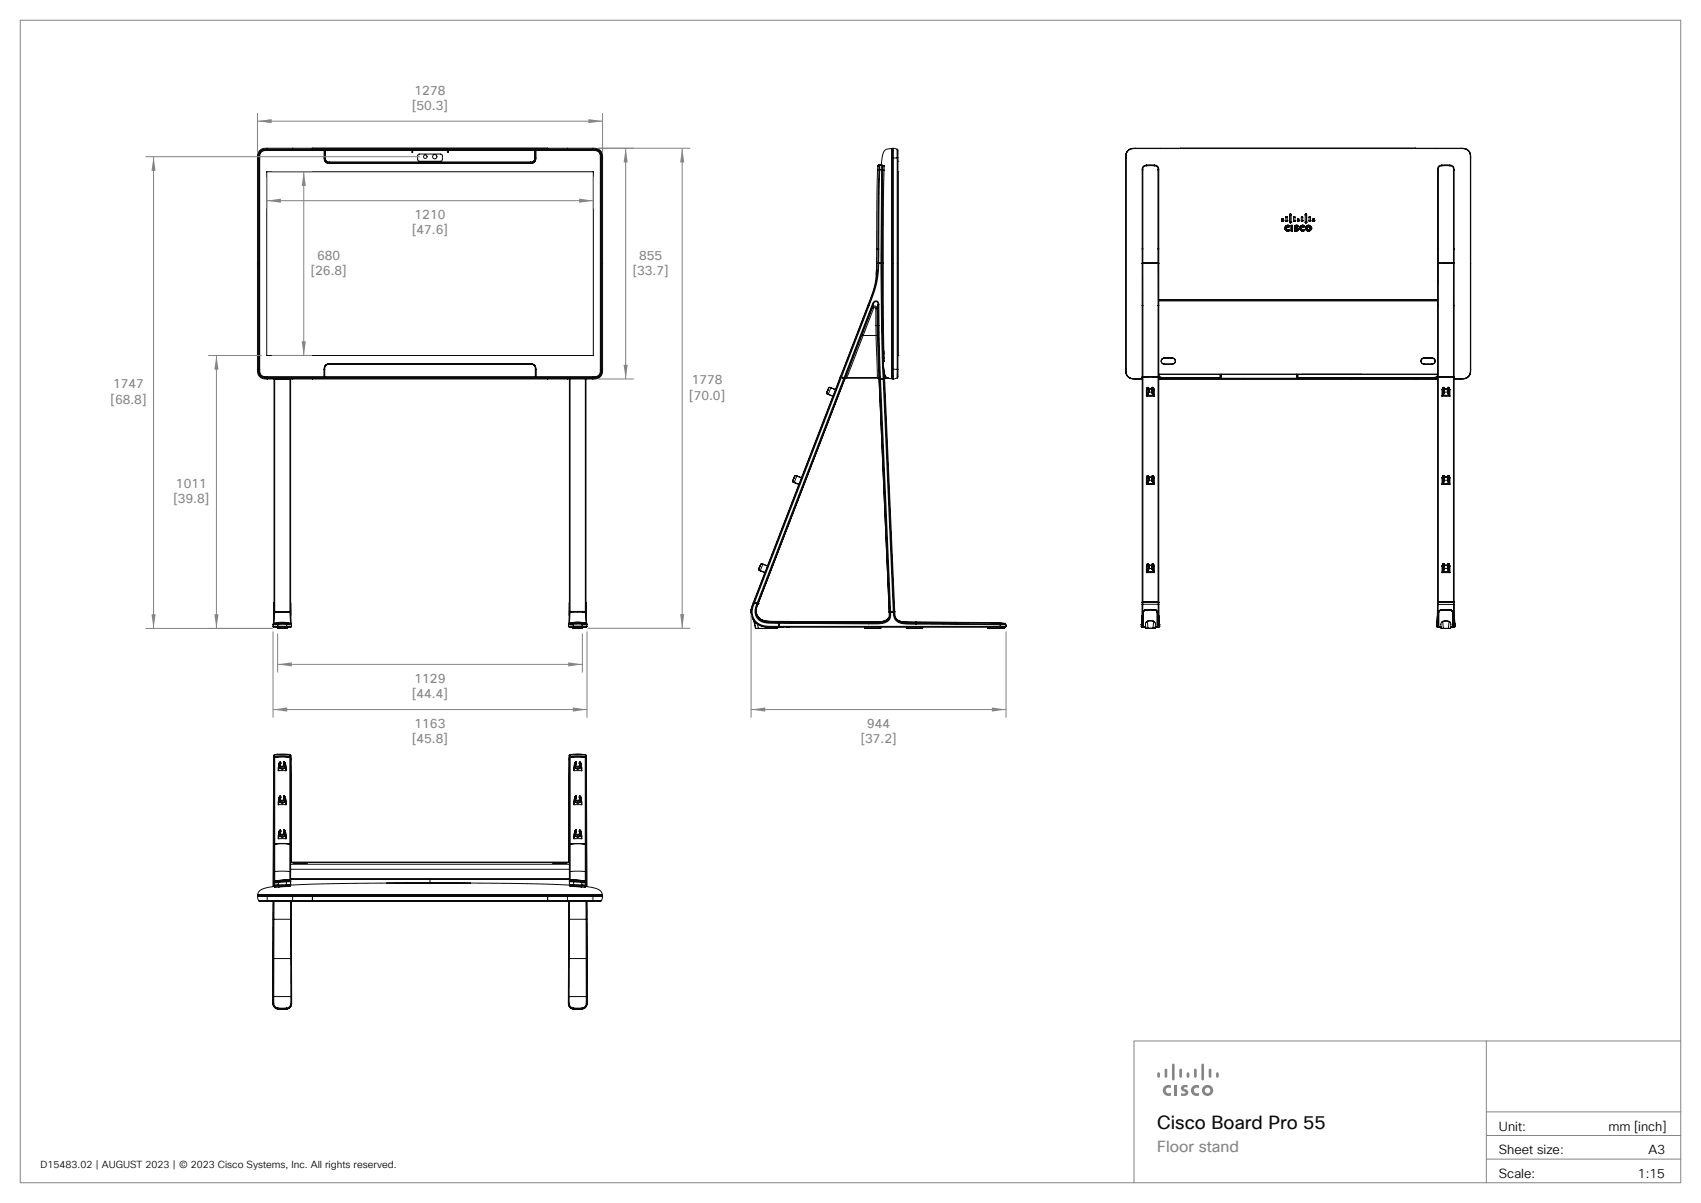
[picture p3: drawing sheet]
<svg xmlns="http://www.w3.org/2000/svg" width="420mm" height="297mm" viewBox="0 0 420 297" stroke-linecap="round" stroke-linejoin="round" font-family="sans-serif">
<defs><g id="words">
<text font-size="4.6" fill="#090a0b" x="285.7" y="278.7">Cisco Board Pro 55</text>
<text font-size="3.9" fill="#848585" x="285.7" y="284.4">Floor stand</text>
<g font-size="3.2" fill="#848585">
<text x="102.4" y="23.4">1278</text>
<text x="101.8" y="27.2">[50.3]</text>
<text x="101.8" y="57.9">[47.6]</text>
<text x="102.4" y="54">1210</text>
<text x="78.3" y="64.1">680</text>
<text x="157.8" y="64.1">855</text>
<text x="76.8" y="67.9">[26.8]</text>
<text x="156.2" y="67.9">[33.7]</text>
<text x="27.9" y="95.9">1747</text>
<text x="170.8" y="94.9">1778</text>
<text x="27.3" y="99.7">[68.8]</text>
<text x="170.2" y="98.7">[70.0]</text>
<text x="42.8" y="124.3">[39.8]</text>
<text x="43.4" y="120.5">1011</text>
<text x="101.8" y="172.3">[44.4]</text>
<text x="102.4" y="168.5">1129</text>
<text x="102.4" y="179.7">1163</text>
<text x="214.1" y="179.7">944</text>
<text x="101.8" y="183.5">[45.8]</text>
<text x="212.5" y="183.5">[37.2]</text>
</g>
<g font-size="3.2" fill="#090a0b">
<text x="370.1" y="279.1">Unit:</text>
<text x="397.1" y="279.1">mm [inch]</text>
<text x="370.1" y="284.9">Sheet size:</text>
<text x="407.1" y="284.9">A3</text>
<text x="370.1" y="290.8">Scale:</text>
<text x="404.4" y="290.8">1:15</text>
</g>
<text font-size="2.5" fill="#090a0b" x="10" y="288.3">D15483.02 | AUGUST 2023 | © 2023 Cisco Systems, Inc. All rights reserved.</text>
</g></defs>
<path d="M5 5h410v287h-410zM367 257v35M415 257h-135v35M367 274.5h48M367 286.2h48M367 280.3h48" fill="none" stroke="#848585" stroke-width=".25"/>
<g fill="#848585">
<path d="M290 267.9h.7v2.6h-.7z"/>
<path d="M294.3 268.4a1.61 1.61 0 0 1 1.8-.5v.7a.77 .77 0 0 0-1.1 .1 .77 .77 0 0 0 0 1 .77 .77 0 0 0 1.1 .1v.7a1.41 1.41 0 0 1-1.7-.4 1.41 1.41 0 0 1-.1-1.7z"/>
<path d="M287.4 268.4a1.61 1.61 0 0 1 1.7-.5v.7a.77 .77 0 0 0-1 .1 .77 .77 0 0 0 0 1 .77 .77 0 0 0 1 .1v.7a1.41 1.41 0 0 1-1.7-.4 1.41 1.41 0 0 1 0-1.7z"/>
<path d="M291.9 268.1l.7-.3 .6 .1v.6l-.7-.1-.2 .4a.91 .91 0 0 1 1 .7 .91 .91 0 0 1-.7 1h-1v-.6l.9 .1 .2-.3-.1-.2a.93 .93 0 0 1-.7-1.4z"/>
<path d="M285.8 264.9l.3-.2 .3 .2v.9l-.2 .2-.4-.1z"/>
<path d="M287.7 263.9h.4l.1 .2v1.7l-.3 .3-.3-.3v-1.7z"/>
<path d="M289.4 262.7l.3-.1 .3 .3v3.5l-.3 .3-.3-.3z"/>
<path d="M291.4 263.9h.3l.1 .2v1.7l-.3 .3-.3-.3v-1.7z"/>
<path d="M293 264.9l.3-.2 .3 .2 .1 .9-.2 .2-.5-.1z"/>
<path d="M295 263.9h.3l.2 .2v1.7l-.4 .3-.3-.3v-1.7z"/>
<path d="M296.8 262.6h.3l.2 .3v3.5l-.3 .3-.4-.3v-3.5z"/>
<path d="M298.6 263.9h.3l.2 .2v1.7l-.3 .3-.4-.3v-1.7z"/>
<path d="M300.4 264.8h.4l.1 .3v.8l-.3 .2-.3-.3z"/>
<path d="M297.5 269.2a.7 .7 0 0 1 1.4 0 .7 .7 0 0 1-1.4 0zM296.8 269.2a1.38 1.38 0 0 0 2.7 0 1.38 1.38 0 0 0-2.7 0z"/>
</g>
<g fill="none" stroke="#090a0b" stroke-width=".25">
<path d="M63.6 39h.2M63.6 39v52.2M63.8 39h.1M63.8 39v52.2M63.9 39h.1M63.9 39v52.2M64 39h.1M64 39v52.2M64.1 39v52.2M66 37v.2M66 37.2a1.5 1.5 0 0 0-1.9 1.8M66 37a1.66 1.66 0 0 0-2 2"/>
<path d="M66 37.2h80.4M66 37h80.4M66 36.9a1.77 1.77 0 0 0-2.2 2.1M66 36.9h.1M66 36.9a1.71 1.71 0 0 0-2.1 2.1M66 36.6v.3M66 36.6a2.03 2.03 0 0 0-2.4 2.4M66 36.6h80.4M66 36.9h80.4M66 36.9a1.7 1.7 0 0 0-2.1 2.1M66 36.9v.1M72.2 36.6v.3"/>
<path d="M77.1 36.6v.3M77.1 36.9h.1M77.1 36.7h.1M77.1 36.8h.1M77.2 36.6v.3M80.1 37h.1M80.1 37v.2M80.1 39v.2a1.14 1.14 0 0 0 1.3 1.1M80.1 39h.1M80.1 37.2v1.8M80.1 39a1.15 1.15 0 0 0 1.3 1.3M80.3 39a.9 .9 0 0 0 1.1 1.1"/>
<path d="M80.3 39h.1M80.3 37.2v1.8M80.4 39a.89 .89 0 0 0 1 1M80.4 37l-.1 .2M80.4 37v.2M80.4 37h.1M103.3 38.2l.3-.2h5.3l.3 .4v1l-.4 .4h-5.3l-.4-.4zM106.2 37v.2M132 37h.1M132 39a.89 .89 0 0 1-1.1 1M132 37v2M132 39h.1"/>
<path d="M132 39a.9 .9 0 0 1-1.1 1.1M132.3 39a1.15 1.15 0 0 1-1.4 1.3M132.3 37.2v1.8M132.3 39h.1M132.3 37v.2M132.3 39a1.17 1.17 0 0 1-1.4 1.3M132.3 37h.1M135.2 36.6v.4M135.2 37h.1M135.2 36.7h.1M135.2 36.8h.1M135.2 36.9v.1"/>
<path d="M135.2 36.6v.3M135.2 36.9h.1M140.1 36.6v.3M146.4 36.9a1.7 1.7 0 0 1 2.1 2.1M146.4 36.9v.1M146.4 36.9a1.77 1.77 0 0 1 2.1 2.1M146.4 36.9h.1M146.4 36.9a1.71 1.71 0 0 1 2.1 2.1M146.4 36.6v.3M146.4 36.6a2.03 2.03 0 0 1 2.4 2.4M146.4 37a1.66 1.66 0 0 1 2 2M146.4 37.2a1.5 1.5 0 0 1 1.8 1.8"/>
<path d="M146.4 37v.2M148.2 39h.2M148.2 39v52.2M148.4 39h.1M148.4 39v52.2M148.5 39h.1M148.5 39v52.2M148.5 39h.3M148.8 39v52.2M220.2 37h.2v2M220.2 36.7a1.94 1.94 0 0 0-2.4 2.1l-.2 1.9M220.2 36.7h.1"/>
<path d="M220.2 39v52.2M220.2 36.7v2.3M220.2 39h.1M220.2 36.8h.1M220.2 39h.2M220.4 39h.1M220.4 37.2h.1M220.4 39v52.2M220.4 36.7v2.3M220.4 36.7h.1M220.5 39h1.1M220.5 36.6v2.4"/>
<path d="M220.5 36.6l1.1 .3M220.5 39v52.2M220.5 36.6l-.1 .1M221.6 36.9v2.1M221.6 36.9h.1M221.6 36.9v.1M221.6 39h.1M221.6 39v52.2M221.6 37v2M221.6 37h.1M221.6 37.2v56M221.6 37v.2"/>
<path d="M221.6 37l.1 .2M221.7 39h.1M221.7 39.8h.1M221.7 37.2v1.8M277.9 39h.1M277.9 39v52.2M278 39v52.2M280.3 36.7a1.97 1.97 0 0 0-2.3 2.3v52.2a1.97 1.97 0 0 0 2.3 2.3M280.3 36.6a2.03 2.03 0 0 0-2.4 2.4M280.3 36.7a1.96 1.96 0 0 0-2.3 2.3M280.3 36.6h80.5M280.3 36.7h80.5"/>
<path d="M280.3 36.6v.1M291.5 36.6v.1M291.5 36.7h.1M291.5 36.6h.1M307.4 36.7h-27.1M333.7 36.7h27.1M349.6 36.7h.1M349.6 36.6h.1M349.6 36.6v.1M360.8 36.7a1.97 1.97 0 0 1 2.3 2.3M360.8 36.6a2.03 2.03 0 0 1 2.3 2.4M360.8 36.7a1.96 1.96 0 0 1 2.3 2.3"/>
<path d="M360.8 36.6v.1M363.1 39v52.2M363.1 39h.1M65.9 42.4h80.6v45.4h-80.6zM81.4 40v.1M81.4 40.3h.1M81.4 40.3h49.5M81.4 40h49.5M106.2 40.1v.2M130.9 40v.1M130.9 40.3h.1M216.7 41v.1"/>
<path d="M216.7 41l-.3 20.5M216.8 40.9h.1M216.8 40.9l-.1 .1M216.8 40.8v.1M216.9 40.9l.1 1M217 41.9l-.2 19.6M217 41.9h.2M217 40.7l-.2 .2M217 40.7l.1 .1M217 40.7h.7M217 40.7h.1M217.1 40.8l.1 1.1"/>
<path d="M217.1 40.8l-.2 .1M217.1 40.8h.6M217.2 41.9l-.2 19.6M217.2 41.9h.5M217.7 40.7l.2 .2M217.7 40.7v.1M217.7 40.8v1.1M217.7 40.8l.2 .2M217.7 41.9h.2M217.7 41.9l-.2 23.1M217.9 41v.9M217.9 42h.1"/>
<path d="M217.9 41.9l-.2 23.1M217.9 41v.1M217.9 41.1h.1M217.9 41.1h.4M218 41.1v.9M218 41.1h.3M218 42l-.2 23M218 42h.3M218.1 40.9h.1M218.1 40.9v.2M218.1 40.9l.1 .1M218.2 40.9l.1 .1"/>
<path d="M218.2 41h.1M218.2 41v.1M218.3 41h.1M218.3 41v1M218.3 42l-.2 6.7a1018.2 1018.2 0 0 0 .2 39.6v.8M221.7 42.4v45.4M221.7 42.4h.1M282 41.9v19.6M282.2 41.9v19.6M282.2 41.9h-.2M283.1 40.9h1.9M283.1 40.9a.8 .8 0 0 0-.9 1"/>
<path d="M283.1 40.8v.1M283.1 40.8h2M283.1 40.8a.99 .99 0 0 0-1.1 1.1M285 40.9a.8 .8 0 0 1 .9 1M285.1 40.8l-.1 .1M285.1 40.8a.99 .99 0 0 1 1 1.1M285.9 41.9v19.6M285.9 41.9h.2M286.1 41.9v19.6M316.5 54.5l.2 .2M316.5 54.1v.4M316.7 54l.2 .1"/>
<path d="M316.7 54l-.2 .1M316.9 54.5l-.2 .2M316.9 54.5h.1M316.9 54.1v.4M317.3 56.3l.2 .5 .5 .2M317.3 56.3l.2 .6 .5 .1M317.5 54.5l.2 .2M317.6 56.3l.2 .4 .5-.1M317.6 56.3l.1 .2M317.7 56.2l-.1 .1M317.7 56.5l.2 .2M317.8 53.7l-.2-.2-.1 .3"/>
<path d="M317.8 54.5l-.1 .2M317.8 54.5h.1M317.8 53.7l-.1-.2-.2 .2v.8l.2 .2M317.8 53.7v.8M317.9 56l-.3 .2M317.9 56l-.2 .2M317.9 56.7h.1M318 55.6l-.6 .3-.1 .4M318 55.6l.3 .1M318 55.6l-.5 .2-.2 .5M318 55.9l.3 .1h-.2M318 55.9l-.4 .4"/>
<path d="M318 55.9h.1M318 56.7l.3-.1v.4M318 56h.1M318 55.9l-.1 .1M318 56h-.1M318.3 57h-.3M318.3 55.7v.3h-.2M318.4 54.8l.2 .2M318.5 54.8l.1 .2M318.5 53v1.8M318.6 52.8l.2 .2M318.6 52.8l-.1 .2"/>
<path d="M318.6 52.8l-.2 .2M318.8 54.9l-.2 .1M318.8 54.8l-.2 .2M318.8 54.8h.1M318.8 53v1.8M318.8 54.8v.1M318.8 55.6h.3v1.4h-.3zM319.4 54.5l.2 .2M319.4 53.7l.2-.2 .1 .2M319.6 56l.4 .4M319.6 57h.4M319.6 56.7h.4"/>
<path d="M319.7 55.8l-.1 .2M319.7 55.7v.1M319.7 54.5l-.1 .2M319.7 54.5h.1M319.8 53.7l-.2-.2-.2 .1v.9l.2 .2M319.8 54.5l-.2 .2M319.8 53.7v.8M319.8 56.7h.2M319.8 56.7h-.2v.3M320 56.4l.1 .1M320 56l.1 .2M320 56.4h.1"/>
<path d="M320 56l.1 .1M320 56h.1M320 57h.1M320 55.9v.1M320.1 56.5h.1M320.1 56.5l.1 .1-.2 .1M320.1 55.6l-.4 .2-.1 .2M320.1 55.6l.4 .1M320.1 55.6h.4v.3M320.1 55.6l-.4 .1M320.1 56.1l.1 .1M320.2 56.5v.1"/>
<path d="M320.2 56.7h-.2M320.2 56.6h.1M320.2 55.9h.3M320.2 55.9l-.2 .1M320.2 55.9h-.2M320.2 55.9h.1M320.2 56.6v.1M320.2 56.2l.4 .4M320.3 55.9h.2M320.4 54.5l.1 .2M320.4 54.1v.4M320.5 55.9h.1"/>
<path d="M320.5 54l.2 .1M320.5 54l-.1 .1M320.6 56.6l-.2 .3-.4 .1M320.6 56.6h.1M320.7 54.5l-.2 .2M320.7 54.5h.1M320.7 54.1v.4M320.9 56.3l.2 .5 .6 .2M320.9 56.3l.3 .6 .5 .1M321.3 56.3l.2 .4 .5-.1M321.3 56.3v.2M321.3 56.2v.1"/>
<path d="M321.3 56.5l.3 .2M321.3 54.5l.2 .2M321.3 53.7l.2-.2 .2 .2M321.4 56.1l-.1 .1M321.5 56l-.2 .1M321.5 56l-.1 .1M321.6 56.7h.1M321.7 54.5l-.2 .2M321.7 54.5h.1M321.7 55.6l-.6 .3-.2 .4M321.7 55.6l.3 .1M321.7 55.6l-.6 .2-.2 .5"/>
<path d="M321.7 53.7l-.2-.2-.2 .2v.8l.2 .2M321.7 53.7v.8M321.7 55.9l.3 .1M321.7 55.9l-.4 .4M321.7 56.7l.3-.1v.4M321.7 56h.1M321.7 55.9h.1M321.7 55.9l-.2 .1M321.8 56h.2M322 57h-.3M322 56h.1M322 55.7v.3h-.2"/>
<path d="M322.3 54.8l.1 .2M322.3 53v1.8M322.4 56.3l.2 .5 .5 .2M322.4 52.8l.2 .2M322.4 52.8l-.1 .2M322.4 52.8h.1M322.5 52.8l.1 .1M322.6 52.9v.1M322.6 54.9l-.2 .1M322.6 54.8l-.2 .2M322.6 54.8h.1M322.6 53v1.8"/>
<path d="M322.6 54.8v.1M323.1 55.6a.71 .71 0 0 0-.7 .7 .71 .71 0 0 0 .7 .7M323.1 55.6a.71 .71 0 0 1 .7 .7 .71 .71 0 0 1-.7 .7M323.1 55.9h.1M323.1 55.9l-.4 .4M323.1 55.9l.4 .4M323.1 55.6a.72 .72 0 0 0-.8 .7 .72 .72 0 0 0 .8 .7M323.1 55.6a.72 .72 0 0 1 .7 .7 .72 .72 0 0 1-.7 .7M323.2 54.5l.2 .2M323.2 53.7l.2-.2 .2 .2M323.2 53.7v.8M323.6 54.5l-.2 .2"/>
<path d="M323.6 54.5h.1M323.6 53.7v.8M323.8 56.3l-.2 .5-.5 .2M323.8 56.3h.1M324.2 54.5l.2 .2M324.2 54.1v.4M324.4 54l.1 .1M324.4 54l-.2 .1M324.5 54.5l-.1 .2M324.5 54.5h.1M324.5 54.1v.4M355 41.9v19.6"/>
<path d="M355.2 41.9h-.2M355.2 41.9v19.6M356 40.8h2M356 40.8v.1M356 40.8a.99 .99 0 0 0-1 1.1M356 40.9a.8 .8 0 0 0-.8 1M356 40.9h2M358 40.8v.1M358 40.8a.99 .99 0 0 1 1.1 1.1M358 40.9a.8 .8 0 0 1 .9 1M358.9 41.9v19.6M358.9 41.9h.2"/>
<path d="M359.1 41.9v19.6M63.6 65.1h.4M148.4 65.1h.4M214.3 75.4l-6.8 17.6M214.3 75.4h.1M214.4 75.4l.2 .1M214.4 75.4l-6.8 17.6M214.6 75.5l-6.8 17.6M215.4 76a.59 .59 0 0 1 .7-.4 .59 .59 0 0 1 .5 .6M215.4 76l.3 .1M215.4 76l-2.6 6.7M215.5 75a.78 .78 0 0 1 .8-.7 .78 .78 0 0 1 .7 .9"/>
<path d="M215.5 75h.1M215.5 75l-7.1 18.3M215.6 75a.59 .59 0 0 1 .7-.6 .59 .59 0 0 1 .5 .8M215.6 75l-.2 1M215.6 75l-7 18.4M215.7 76.1l.3-.2 .2 .3M215.7 76.1l-2.6 6.7M216.2 76.2l.1 4.2M216.4 65h.1M216.4 65.3a21.7 21.7 0 0 1-2.1 10.1M216.4 65.1l-.1 2.6M216.4 61.5h.4"/>
<path d="M216.4 61.5v3.5M216.5 65h.3M216.5 65l-.1 .1M216.6 76.2v4.2M216.6 76.2h-.4M216.7 64.9l.2 .1M216.7 64.9l.1 .1M216.7 64.9l-.3 .1M216.8 65.1h.2M216.8 65.1a24.1 24.1 0 0 1-2.4 10.3M216.8 65.1h-.4M216.8 65h.1"/>
<path d="M216.8 61.5l-.1 3.4M216.8 61.5h.2M216.8 65l.2 .1M216.8 65v.1M216.8 75.2l-.2 1M216.8 75.2v5.2M216.9 65h.8M216.9 65h.6M216.9 65h.1M217 65.1a24.4 24.4 0 0 1-2.4 10.4M217 65.1h.5M217 61.5l-.1 3.5"/>
<path d="M217 75.2h-.2M217 75.2v5.2M217.1 65h.1M217.2 65h.1M217.4 65h.1M217.5 65h.1M217.5 65h-.1M217.5 65.1l.3 23.1M217.5 65h.2M217.5 65v.1M217.7 65v.1M217.7 65h.1"/>
<path d="M217.7 65.1h.1M217.7 65.1h-.2M217.7 65.1l.3 23.1M217.8 65h.3M217.8 65h-.1M217.8 65h.1M217.8 65.1l.3 22.8M217.8 65.1h.3M217.8 65v.1M217.9 65h.1M218 65h.1M282 61.5v3.5"/>
<path d="M282 65.1v10.4M282 65h.1M282 75.5v73.2M282.1 65l-.1 .1M282.1 65h.1M282.2 61.5v3.4M282.2 61.5h-.2M282.2 65.1h-.2M282.2 65.1v10.3M282.2 65.1h3.7M282.2 64.9l3.7 .1M282.2 64.9v.1"/>
<path d="M282.2 64.9l-.2 .1M282.2 65v.1M282.2 65h3.7M282.2 75.4l-.2 .1M282.2 75.4v17.6M282.3 65h.1M282.7 65h.1M283.3 65h-.1M283.3 65h.1M283.3 65h1.6M284.9 65h.1M285.4 65h.1"/>
<path d="M285.5 65h-.1M285.8 65h.1M285.9 61.5h.2M285.9 61.5v3.5M285.9 65.1v10.3M285.9 65.1h.2M285.9 65v.1M285.9 65h.2M285.9 65h.1M285.9 75.4l.2 .1M285.9 75.4v17.6M286 65h.1"/>
<path d="M286.1 65v.1M286.1 65.1v10.4M286.1 74.2h68.9M286.1 61.5v3.5M286.1 75.5v73.2M286.1 65h.1M286.1 74.3h68.9M286.1 74h68.9M286.1 73.9h68.9M355 61.5v3.5M355 65h.1M355 65.1v10.4"/>
<path d="M355 75.5v73.3M355 65h.2M355 65v.1M355.1 65h.1M355.1 75.4l-.1 .1M355.1 75.4v17.6M355.2 65h-.2M355.2 65h3.7M355.2 65h.1M355.2 61.5h-.2M355.2 61.5v3.5M355.2 65.1h-.2"/>
<path d="M355.2 65.1l-.1 10.3M355.2 65v.1M355.3 65h.1M355.6 65h.1M356.2 65h-.1M356.2 65h.1M356.2 65h1.6M357.8 65h.1M358.4 65h-.1M358.7 65h.1M358.8 65h.1M358.9 65h.1"/>
<path d="M358.9 75.4l.2 .1M358.9 75.4v17.6M358.9 64.9l-3.7 .1M358.9 64.9v.1M358.9 64.9l.2 .1M358.9 65v.1M358.9 61.5v3.4M358.9 61.5h.2M358.9 65.1h.2M358.9 65.1v10.3M358.9 65.1h-3.7M359 65l.1 .1"/>
<path d="M359.1 61.5v3.5M359.1 65h-.1M359.1 65.1v10.4M359.1 75.5v73.3M63.6 91.2h.2M63.6 91.2a2.03 2.03 0 0 0 2.4 2.4M63.8 91.2a1.77 1.77 0 0 0 2.2 2.1M63.8 91.2h.1M63.9 91.2a1.7 1.7 0 0 0 2.1 2M63.9 91.2a1.71 1.71 0 0 0 2.1 2M63.9 91.2h.1M64 91.2a1.66 1.66 0 0 0 2 2"/>
<path d="M64 91.2h.1M64.1 91.2a1.5 1.5 0 0 0 1.9 1.8M66 93v.2M66 93h14.1M66 93.2h80.4M66 93.2v.1M66 93.3v.3M66 93.3h80.4M66 93.6h80.4M66 93.2h.1M67.7 93.6v57.5M67.7 93.6h.1"/>
<path d="M67.8 93.6h3.8M67.8 93.6h-.1M67.8 93.6v57.5M67.8 93.6h.1M71.6 93.6h.1M71.6 93.6h.2M71.6 93.6v57.5M71.7 93.6h.1M71.8 93.6l-.1 57.5M72.2 93.2v.4M77.1 93.2v.4M77.1 93.2h.1"/>
<path d="M77.1 93.5h.1M77.1 93.4h.1M77.2 93.2v.4M77.2 93.2h.1M77.2 93.2h-.1M80.1 91.2v2M80.1 93.2h.1M80.1 91.2h.1M80.1 93.1h.1M80.1 92.8h.1M80.1 91.2v1.8M80.1 93v.1"/>
<path d="M80.1 93h.1M80.2 93l-.1 .1M80.2 93h52M80.2 91.2v1.8M80.8 93.2h.1M81.4 89.8a1.15 1.15 0 0 0-1.3 1.4M81.4 89.8h-.2a1.14 1.14 0 0 0-1.1 1.4M81.4 89.9a1.06 1.06 0 0 0-1.2 1.3M81.4 89.9h.1M81.4 89.9a1.12 1.12 0 0 0-1.3 1.3M81.4 89.9a1.13 1.13 0 0 0-1.3 1.3M81.4 89.8v.1"/>
<path d="M81.4 89.8h49.5M81.4 89.9h49.5M106.2 93.2v.1M130.9 89.8a1.15 1.15 0 0 1 1.4 1.4M130.9 89.8a1.17 1.17 0 0 1 1.4 1.4M130.9 89.9a1.06 1.06 0 0 1 1.3 1.3M130.9 89.9a1.12 1.12 0 0 1 1.3 1.3M130.9 89.9h.1M130.9 89.9a1.13 1.13 0 0 1 1.4 1.3M130.9 89.8v.1M131.6 93.2h.1M132.2 93v.1"/>
<path d="M132.2 93h.1M132.2 91.2h.1M132.2 91.2v1.8M132.2 92.8h.1M132.2 93.1h.1M132.3 91.2v2M132.3 91.2h.1M132.3 92.8h.1M132.3 93.2h.1M135.2 93.2v.4M135.2 93.2h.1M135.2 93.5h.1"/>
<path d="M135.2 93.4h.1M140.1 93.2v.4M140.6 93.6v57.4M140.8 93.6v57.4M144.5 93.6v57.4M144.7 93.6v57.4M146.4 93.2h.1M146.4 93.2v.1M146.4 93.3v.3M146.4 93v.2M146.4 93h-14.2M148.2 91.2a1.5 1.5 0 0 1-1.8 1.8"/>
<path d="M148.2 91.2h.2M148.4 91.2a1.66 1.66 0 0 1-2 2M148.4 91.2h.1M148.5 91.2a1.7 1.7 0 0 1-2.1 2M148.5 91.2h.1M148.5 91.2a1.71 1.71 0 0 1-2.1 2M148.5 91.2a1.77 1.77 0 0 1-2.1 2.1M148.5 91.2h.3M148.8 91.2a2.03 2.03 0 0 1-2.4 2.4M204.2 96.9h.1M204.2 96.9l.1 .4M204.2 96.9l.1 .3"/>
<path d="M204.2 97.3h.1M204.3 97.3h.1M204.3 97.2l.2 .1M204.3 97.2v.1M204.3 97.3l1.4 .5M204.3 96.4h.1M204.3 96.4l-.1 .5M204.4 96.4l-.2 .5M204.5 97.3v.1M204.5 97.3l1.2 .5M204.6 95.8h.1M204.6 95.8l-.3 .6"/>
<path d="M204.6 95.8l-.2 .6M204.9 95.6h.1M204.9 95.7l.2 .1M204.9 95.7l-.3 .1M204.9 95.6l-.3 .2M205 95.6l-.1 .1M205 95.6l1.3 .6M205.1 95.8l-.6 1.5M205.1 95.8l1.2 .4M205.2 95.7l-.1 .1M205.6 97.8l-7.7 20.1M206.3 96.2l-.6 1.6"/>
<path d="M206.3 96.2h.1M207.5 93.1h.1M207.5 93.1l-1.2 3M207.5 93h.1M207.5 93l.1 .1M207.6 93.1l.7 .3M207.6 93.1l-21.4 55.5M207.6 93.1l.2 .1M207.6 93.1h.1M207.6 93l.2 .1M207.6 93v.1M207.6 93.1h.2"/>
<path d="M207.7 93.1h.1M207.7 93.1l.2 .1M207.8 93.2l-21.5 55.5M207.8 93.1l.6 .2M207.8 93.1h.1M207.9 93.2h.1M208.2 93.3l.2 .1M208.2 93.3h.1M208.3 93.4h.1M208.3 93.4l.2 .1M208.3 93.4l-21.4 55.5M208.4 93.3l.1 .1"/>
<path d="M208.4 93.4h.1M208.4 93.3l.2 .1M208.5 93.4h-.1M208.5 93.4h.1M208.5 93.5h.1M208.5 93.4l.1 .1M208.5 93.4v.1M208.5 93.5l-21.4 55.5M208.5 93.4h.2M208.6 93.4h.1M208.6 93.4h-.1M208.6 93.5h.1"/>
<path d="M208.6 93.5l-21.4 55.5M208.7 93.4v.1M209 93.3l-.3 .2M209 93.3h7.6M212.8 82.7l-4.1 10.7M212.8 82.7l.3 .1M213.1 82.8l-4.1 10.5M213.1 82.8h3.2M216.3 80.4v2.4M216.3 82.8l.3 10.5M216.6 93.3h.1M216.6 80.4v2.4"/>
<path d="M216.6 80.4h.2M216.6 80.4h-.3M216.6 82.8l.3 10.7M216.6 82.8h-.3M216.7 93.3h.1M216.8 93.3h-.1M216.8 93.3l.1 .2M216.8 80.4l.4 13M216.9 93.4v.1M216.9 93.5h.1M217 80.4l.4 13M217 80.4h-.2"/>
<path d="M217 93.6l2.5 57.4M217.1 93.6h-.1M217.1 93.6h.1M217.1 93.5h-.2M217.1 93.5h.1M217.2 93.5h-.2M217.2 93.4v.1M217.2 93.5h.1M217.2 93.5h-.1M217.2 93.6l2.5 57.4M217.2 93.5v.1M217.2 93.6h.1"/>
<path d="M217.2 93.6h-.1M217.3 93.5l.1 .1M217.4 93.6h-.2M217.4 93.6h.1M217.4 93.4v.1M217.4 93.4h-.2M217.4 93.5h-.2M217.4 93.5h.1M217.4 93.6l2.5 57.4M217.5 93.5h.1M217.6 93.5v.1M217.6 93.6h-.2"/>
<path d="M217.6 93.6h.1M217.8 88.2l.3 5.3M217.9 93.5h.1M217.9 93.5v.1M218 85.1l.1 3.1M218 89.1h.1M218 88.2h-.2M218 88.2l.3 5.3M218 88.2h.1M218 89.1l.4 2.9M218.1 89.1h-.1M218.1 88.2v.4"/>
<path d="M218.1 88.2h.1M218.1 88.6v.3M218.1 93.5h-.7M218.1 93.5h.1M218.1 93.6l2.5 57.4M218.1 93.6h-.7M218.1 88.9l.3 4.6M218.1 88.9h.1M218.1 89.2v.1M218.1 93.5h-.2M218.1 93.5v.1M218.1 88.2v.7"/>
<path d="M218.1 88.6l.1 .2M218.1 87.9v.3M218.1 87.9h.1M218.2 88.8v.3M218.2 88.8l-.1 .1M218.2 93.5h-.1M218.2 93.5v.1M218.2 93.5l.2 .1M218.2 93.5h.1M218.2 93.5l.1 .1M218.2 93.6h-.1M218.2 93.6h.1"/>
<path d="M218.2 89.3h-.1M218.2 89.1l-.1 .2M218.2 89.1h.1M218.2 86.6l-.1 1.3M218.3 93.5h-.1M218.3 93.5h-.2M218.3 87.1l-.2 1.1M218.3 93.6h-.1M218.3 93.6h-.2M218.3 93.6l2.5 57.4M218.3 89.1h-.1M218.3 89.1l-.1 .2"/>
<path d="M218.3 88.5h-.2M218.4 92l.2 .8 .5 .5M218.4 92h-.1a1.49 1.49 0 0 0 .8 1.3M218.4 93.5h-.2M218.4 93.6h.1M218.4 93.6h-.2M218.4 93.4h.5zM218.4 93.4h.7M218.4 93.5h-.1M218.4 93.5h.1M218.4 93.6h-.1M218.4 93.6l2.5 57.4"/>
<path d="M219.1 93.3h.1M219.1 93.3v.1M219.1 93.3l.6 .1M219.1 93.4h.6M219.4 93.4h-.4h.5M219.5 93.4l.7 .1M219.5 93.4h.2M220.2 91.2v2.3M220.2 91.2h.1M220.2 93.5h.1M220.2 91.2h.2M220.4 91.2v2h-.2"/>
<path d="M220.4 91.2h.1M220.4 93h.1M220.4 92.9h.1M220.4 91.2l.1 2.4M220.5 91.2h1.1M220.5 91.2v2.4M220.6 93.6h-.1M221.6 93.3l-1.1 .3M221.6 91.2v2.1M221.6 91.2h.1M221.6 92v1.2M221.6 93.2v.1"/>
<path d="M221.6 93.2h.1M221.7 91.2h.1M221.7 91.2l-.1 2M221.7 87.8h.1M277.9 91.2a2.03 2.03 0 0 0 2.4 2.4M277.9 91.2h.1M278 91.2a1.96 1.96 0 0 0 2.3 2.3M280.3 93.5h1.7zM280.3 93.6h1.7M280.3 93.5v.1M282 93.1h.1M282.1 93.1h-.1"/>
<path d="M282.2 93.1h3.7M282.2 93.1l-.2 .1M282.2 93h3.7M282.2 93l-.2 .1M282.2 93.1v55.5M282.2 93v.1M282.2 93.1h-.1M282.2 93.1h.1M283.1 97.8h.1M283.1 96.2v1.6M283.1 96.2h.1M283.1 97.8h1.9"/>
<path d="M283.3 97.3v.1M283.3 95.8v1.5M283.3 97.3l-.2 .5M283.3 95.8h.1M283.3 95.8l-.2 .4M283.3 97.4l-.2 .4M283.3 97.2l.1 .1M283.3 95.7l.2 .1M283.3 97.2v.1M283.3 95.7v.1M283.3 97.4a1.11 1.11 0 0 0 1.5 0M283.3 95.6v.1"/>
<path d="M283.3 95.6v.2M283.4 97.3h.1M283.4 97.3l-.1 .1M283.4 97.4a.99 .99 0 0 0 1.3 0M283.4 93.1h-1.2M283.5 95.6l.1 .2M283.5 95.6h-.2M283.5 95.6h.1M283.5 96.9h.1M283.5 96.9l-.2 .3M283.5 95.8h.1M283.5 95.8v.6"/>
<path d="M283.5 95.6v.1M283.5 96.4h.1M283.5 96.4v.5M283.6 95.7v.2M283.6 96.9l-.2 .4M283.6 96.9h.1M283.6 95.8v.6M283.6 95.8h.1M283.6 96.9v.1M283.6 95.8v.1M283.6 95.8l.1 .6M283.6 96.4v.5"/>
<path d="M283.6 96.4h.1M283.6 97l-.2 .4M283.7 96h.7zM283.7 96.8h.7M283.7 96.4h.1M283.7 96.4l-.1 .5M283.7 96.4l-.1 .6M284.4 96.4h.1M284.4 96.4v.6M284.4 97l.3 .4M284.4 96.4l.1 .5M284.5 96.9l.2 .4"/>
<path d="M284.5 96.9l-.1 .1M284.5 95.8l-.1 .1M284.5 95.8l-.1 .6M284.5 96.9h.1M284.5 95.8h.1M284.5 95.7l-.1 .2M284.5 96.4h-.1M284.5 96.4l.1 .5M284.6 95.6l-.1 .2M284.6 95.6h.1M284.6 96.9h-.1M284.6 96.9l.2 .3"/>
<path d="M284.6 95.8h-.1M284.6 95.8l-.1 .6M284.6 95.6l.2 .1M284.6 97.3h.1M284.7 97.3l.1 .1M284.7 93.1h1.2M284.7 97.3h.1M284.7 95.7l.1 .1M284.8 97.2l-.1 .1M284.8 95.7l-.2 .1M284.8 95.7v.1M284.8 97.2v.1"/>
<path d="M284.8 97.4l.2 .4M284.8 95.8h.1M284.8 95.8l.2 .4M284.8 97.3v.1M284.8 95.8v1.5M284.8 97.3l.2 .5M285 96.2h.1M285 97.8h.1M285 96.2v1.6M285.9 93.1h.2M285.9 93.1h.1M285.9 93.1l.2 .1"/>
<path d="M285.9 93l.2 .1M285.9 93.1v55.5M285.9 93v.1M286.1 93.1l.4 .2M286.1 92.7l.4 .4 .8 .1M286.1 92.8l.4 .4 .8 .1M286.1 93.1l.3 .2M286.1 93.6h68.9M286.1 92.4h68.9M286.1 93.1h.1M286.4 93.3l.7 .1M286.5 93.3l.6 .1"/>
<path d="M286.5 93.3h-.1M287.1 93.4h66.9M287.1 93.4h.1M287.3 93.2v.1M287.3 93.2h13.9M287.3 93.3h13.9M287.3 93.3l-.2 .1M287.5 88.4a.76 .76 0 0 0-.8 .7 .76 .76 0 0 0 .8 .8M287.5 88.4a.73 .73 0 0 0-.8 .7 .73 .73 0 0 0 .8 .8M287.5 88.4a.73 .73 0 0 0-.8 .8M287.5 89.9h2M287.5 88.4h2"/>
<path d="M287.5 88.4h.1M287.5 89.9h.1M289.5 88.4a.76 .76 0 0 1 .7 .7 .76 .76 0 0 1-.7 .8M289.5 88.4a.73 .73 0 0 1 .7 .7 .73 .73 0 0 1-.7 .8M289.5 88.4a.73 .73 0 0 1 .7 .8M289.5 88.4h.1M289.5 89.9h.1M291.5 93.5v.1M292.9 93.4h.1M292.9 93.4l.7-.1-.1 .1M292.9 93.3v.1M292.9 93.4h.6"/>
<path d="M293.5 93.4h.1M293.5 93.3v.1M301.2 92.4v.8M301.2 93.2h.2M301.2 93.3h.1M301.2 93.2v.1M301.3 93.3l.1 .1M301.4 92.4v.8M301.4 93.2l-.1 .1M301.4 93.2l.1 .1M301.4 93.4h-14.3M301.4 93.4h.1"/>
<path d="M301.5 93.4h.1M301.5 93.3l-.1 .1M301.5 93.3v.1M301.5 92.4l.1 1M301.6 93.4h.1M301.5 93.4h18.7M301.6 93.4h-.1M301.6 93.4h18.6M307.4 93.5h-21.3h68.9h-21.3M320.2 93.4h.1M320.2 92.4v1M320.2 93.3l.1 .1"/>
<path d="M320.2 93.3v.1M320.3 93.4h-.1M320.3 93.4h33.6M320.3 93.4h.1M320.3 93.2l.1 .1M320.3 93.2l-.1 .1M320.3 92.4v.8M320.4 93.3l-.1 .1M320.5 93.2h-.2M320.5 93.2v.1M320.5 93.3h-.1M320.5 93.2h33.3"/>
<path d="M320.5 93.3h33.3M320.5 92.4v.8M321.5 92.4h.1M321.6 92.4h.1M336 92.4h.1M336.1 92.4h-.1M347.5 93.4h.1M347.5 93.4h.7M347.5 93.3v.1M347.6 93.4h.1M347.6 93.4h.5M347.6 93.3v.1"/>
<path d="M348.1 93.4h.1M348.1 93.3v.1M348.2 93.4h-.1M348.2 93.3v.1M349.6 93.5v.1M351.6 88.4a.76 .76 0 0 0-.8 .7 .76 .76 0 0 0 .8 .8M351.6 88.4a.73 .73 0 0 0-.7 .7 .73 .73 0 0 0 .7 .8M351.6 88.4a.73 .73 0 0 0-.7 .8M351.6 89.9h2M351.6 88.4h2M351.6 88.4h.1M351.6 89.9h.1"/>
<path d="M353.6 88.4a.76 .76 0 0 1 .8 .7 .76 .76 0 0 1-.8 .8M353.6 88.4a.73 .73 0 0 1 .7 .7 .73 .73 0 0 1-.7 .8M353.6 88.4a.73 .73 0 0 1 .7 .8M353.6 88.4h.1M353.6 89.9h.1M353.8 93.2v.1M353.8 93.3l.1 .1M353.9 93.4h.1M354.6 93.3l-.7 .1M354.6 93.3h.1M354.6 93.3l-.6 .1M355 92.6l-.5 .5-.7 .1"/>
<path d="M355 92.8l-.5 .4-.7 .1M355 93.1l-.4 .2M355 93.1h.1M355 93.1v.1M355 93.2h.1M355.1 93h3.8M355.1 93l-.1 .1M355.1 93.1h3.8M355.1 93.1l-.1 .1M355.1 93v.1M355.1 93.1v55.5M355.1 93.1h-.1"/>
<path d="M355.1 93.1h.1M355.2 93.1h3.6M356 97.8h.1M356 96.2v1.6M356.1 96.2h-.1M356.1 97.8h1.8M356.2 97.3l.1 .1M356.2 95.8v1.5M356.2 97.3l-.2 .5M356.2 95.8h.1M356.2 95.8l-.2 .4M356.3 97.4l-.2 .4"/>
<path d="M356.3 97.2l.1 .1M356.3 97.2l-.1 .1M356.3 95.7l-.1 .1M356.3 95.7l.2 .1M356.3 95.6v.1M356.3 95.6l-.1 .2M356.4 97.3h.1M356.4 97.3l-.1 .1M356.4 93.1h-1.3M356.4 97.3a.6 .6 0 0 0 1 .4l.3-.2v-.2M356.5 95.6l.1 .2M356.5 95.6h-.2"/>
<path d="M356.5 95.6h.1M356.5 96.9l-.2 .3M356.5 96.9h.1M356.5 95.8h.1M356.5 95.8v.6M356.5 95.6l.1 .3M356.5 96.4h.1M356.5 96.4v.5M356.6 96.9l-.2 .4M356.6 96.9h.1M356.6 95.8v.6M356.6 95.8h.1"/>
<path d="M356.6 96.9v.1M356.6 95.8v.1M356.6 95.8l.1 .6M356.6 96.4v.5M356.6 96.4h.1M356.6 97l-.2 .4M356.6 96h.8zM356.6 96.8h.8M356.7 96.4h.1M356.7 96.4l-.1 .6M357.4 96.4h.1M357.4 96.4v.6"/>
<path d="M357.4 97l.2 .3M357.4 95.9v.5M357.4 96.4l.1 .5M357.4 96.9l.3 .4M357.4 96.9v.1M357.4 95.8v.1M357.5 96.9l.2 .4M357.5 96.9h-.1M357.5 95.8l-.1 .6M357.5 95.8h-.1M357.5 96.4h-.1M357.5 96.4l.1 .5"/>
<path d="M357.5 95.6l-.1 .3M357.5 95.6l-.1 .2M357.6 96.9l.1 .3M357.6 96.9h-.1M357.6 95.8h-.1M357.6 95.8l-.1 .6M357.6 95.6h-.1M357.6 95.6l.1 .1M357.6 95.6l-.1 .2M357.6 95.6h.1M357.6 97.3l.1 .1M357.6 97.3h.1"/>
<path d="M357.6 93.1h1.3M357.7 97.4a1 1 0 0 1-1.3 0M357.7 97.3h.1M357.7 97.3l.1 .1M357.7 95.7l.1 .1M357.7 97.2v.1M357.7 95.7l-.1 .1M357.7 97.2l.1 .1M357.8 97.4l.1 .4M357.8 95.8h.1M357.8 95.8l.2 .4M357.8 97.3v.1"/>
<path d="M357.8 95.8v1.5M357.8 97.3l.2 .5M358 96.2h.1M358 97.8h-.1M358 96.2v1.6M358.9 93.1h.1M358.9 93.1l.1 .1M358.9 93l.1 .1M358.9 93.1l.2 .1M358.9 93v.1M358.9 93.1v55.5M359 93.2h.1"/>
<path d="M359 93.1v.1M359.1 93.5h1.7zM359.1 93.6h1.7M360.8 93.5v.1M363.1 91.2a1.96 1.96 0 0 1-2.3 2.3M363.1 91.2h.1M363.1 91.2a1.97 1.97 0 0 1-2.3 2.3M363.1 91.2a2.03 2.03 0 0 1-2.3 2.4M195.8 118.7h.1M195.8 118.7l.1 .4M195.8 118.7l.1 .3M195.8 119l.1 .1"/>
<path d="M195.9 119.1h.1M195.9 119l.2 .1M195.9 119v.1M195.9 119.1l1.4 .4M196 118.1h.1M196 118.1l-.2 .6M196.1 119.1v.1M196.1 119.1l1.2 .4M196.2 117.6h.1M196.2 117.6l-.3 .5M196.2 117.6l-.2 .5M196.5 117.4h.1"/>
<path d="M196.5 117.5h.2M196.5 117.5l-.3 .1M196.5 117.4l-.3 .2M196.6 117.4l-.1 .1M196.6 117.4l1.3 .5M196.7 117.5l-.6 1.6M196.7 117.5l1.2 .5M196.8 117.5h-.1M197.2 119.6l-7.7 20.1M197.9 118l-.6 1.5M197.9 117.9v.1M283.1 119.5v.1"/>
<path d="M283.1 118v1.5M283.1 118h.1M283.1 119.6h1.9M283.3 119.1v.1M283.3 117.5v1.6M283.3 119.1l-.2 .4M283.3 117.5h.1M283.3 117.5l-.2 .5M283.3 119.2l-.2 .4M283.3 119l.1 .1M283.3 117.5l.2 .1M283.3 119v.1"/>
<path d="M283.3 117.4v.1M283.4 119.1h.1M283.4 119.1l-.1 .1M283.4 119.1h-.1a.92 .92 0 0 0 1.4 0M283.4 119.1a.85 .85 0 0 0 1.3 0h-.1M283.5 117.4l.1 .2M283.5 117.4h-.2M283.5 117.4h.1M283.5 118.7h.1M283.5 118.7l-.2 .3M283.5 117.6h.1M283.5 117.6v.5"/>
<path d="M283.5 118.1h.1M283.5 118.1v.6M283.6 117.4v.2M283.6 118.7l-.2 .4M283.6 118.7h.1M283.6 117.6v.5M283.6 117.6h.1M283.6 117.6l.1 .6M283.6 118.1v.6M283.6 118.1l.1 .1M283.7 117.8h.7M283.7 118.5h.7"/>
<path d="M283.7 118.2l-.1 .5M284.4 118.2v.5M284.4 117.7h-.7M284.4 118.7l.2 .4M284.4 118.1l.1 .6M284.4 118.1v.1M284.5 118.7l.2 .4M284.5 118.7h-.1M284.5 117.6l-.1 .6M284.5 118.7h.1M284.5 117.6l-.1 .5M284.5 117.6h.1"/>
<path d="M284.5 117.4v.2M284.5 118.1h-.1M284.5 118.1l.1 .6M284.6 117.4l-.1 .2M284.6 118.7h-.1M284.6 118.7l.2 .3M284.6 117.6h-.1M284.6 117.6l-.1 .5M284.6 117.4h.1M284.6 119.1h.1M284.7 119.1h.1M284.7 119.1l.1 .1"/>
<path d="M284.7 117.4l.1 .1M284.8 119l-.1 .1M284.8 117.5l-.2 .1M284.8 117.5h.1M284.8 119v.1M284.8 119.2l.2 .4M284.8 117.5l.2 .5M284.8 119.1v.1M284.8 117.5v1.6M284.8 119.1l.2 .4M285 118h.1M285 119.5v.1"/>
<path d="M285 118v1.5M356 119.5l.1 .1M356 118v1.5M356.1 118h-.1M356.1 119.6h1.8M356.2 119.1l.1 .1M356.2 117.5v1.6M356.2 119.1l-.2 .4M356.2 117.5h.1M356.2 117.5l-.2 .5M356.3 119.2l-.2 .4M356.3 119l.1 .1"/>
<path d="M356.3 119l-.1 .1M356.3 117.5h-.1M356.3 117.5l.2 .1M356.3 117.4v.1M356.3 117.4l-.1 .1M356.4 119.1h.1M356.4 119.1l-.1 .1M356.4 119.1a.6 .6 0 0 0 1 .3l.3-.1v-.2M356.5 117.4l.1 .2M356.5 117.4h-.2M356.5 117.4h.1M356.5 118.7l-.2 .3"/>
<path d="M356.5 118.7h.1M356.5 117.6h.1M356.5 117.6v.5M356.5 118.1h.1M356.5 118.1v.6M356.6 118.7l-.2 .4M356.6 118.7h.1M356.6 117.6v.5M356.6 117.6h.1M356.6 117.6l.1 .6M356.6 118.1v.6M356.6 118.1l.1 .1"/>
<path d="M356.6 117.7h.8M356.6 117.8h.8M356.6 118.5h.8M356.7 118.2l-.1 .5M357.4 118.2v.5M357.4 118.7l.2 .4M357.4 118.1l.1 .6M357.4 118.1v.1M357.4 118.7l.3 .4M357.4 118.7h.1M357.4 117.6v.6M357.5 118.7l.2 .4"/>
<path d="M357.5 118.7h-.1M357.5 117.6l-.1 .5M357.5 117.6h-.1M357.5 117.4l-.1 .2M357.5 118.1h-.1M357.5 118.1l.1 .6M357.6 118.7l.1 .3M357.6 118.7h-.1M357.6 117.6h-.1M357.6 117.6l-.1 .5M357.6 117.4h-.1M357.6 117.4h.1"/>
<path d="M357.6 117.4l-.1 .2M357.6 119.1a.84 .84 0 0 1-1.2 0M357.6 119.1h.1M357.7 119.1h.1M357.7 119.1l.1 .1M357.7 117.4v.1M357.7 117.4l.1 .1M357.7 119v.1M357.7 117.5l-.1 .1M357.7 117.5h.1M357.7 119l.1 .1M357.8 119.2l.1 .4"/>
<path d="M357.8 117.5h.1M357.8 117.5l.2 .5M357.8 119.1v.1M357.8 117.5v1.6M357.8 119.1l.2 .4M358 118h.1M358 119.5l-.1 .1M358 118v1.5M187.6 139.9h.1M187.6 139.9l-.2 .6M187.8 139.4h.1M187.8 139.4l-.2 .5"/>
<path d="M188.1 139.2h.1M188.1 139.2l.2 .1M188.1 139.2l-.3 .2M188.2 139.2h-.1M188.2 139.2l1.3 .5M188.3 139.3l-.6 1.6M188.3 139.3l1.2 .5M188.4 139.3h-.1M189.5 139.8l-.6 1.5M189.5 139.7v.1M283.1 139.8v1.5M283.1 139.7v.1"/>
<path d="M283.3 139.3v1.6M283.3 139.3h.1M283.3 139.3l-.2 .5M283.3 139.2l.2 .2M283.3 139.2v.1M283.3 139.2h.1M283.5 139.2l.1 .2M283.5 139.2h-.2M283.5 139.2h.1M283.5 139.4h.1M283.5 139.4v.5M283.5 139.9h.1"/>
<path d="M283.5 139.9v.6M283.6 139.2v.2M283.6 139.4v.5M283.6 139.4h.1M283.6 139.4l.1 .6M283.6 139.9v.6M283.6 139.9h.1M283.7 139.5h.7M283.7 139.9v.1M283.7 139.9l-.1 .6M284.4 139.9v.1M284.4 139.9v.6"/>
<path d="M284.4 139.5h-.7M284.4 139.9l.1 .6M284.4 139.9h.1M284.5 139.4h-.1M284.5 139.4l-.1 .6M284.5 139.4l-.1 .5M284.5 139.4h.1M284.5 139.2l-.1 .2M284.5 139.9h-.1M284.5 139.9l.1 .6M284.6 139.2l-.1 .2M284.6 139.4h-.1"/>
<path d="M284.6 139.4l-.1 .5M284.6 139.2h.1M284.7 139.2h.1M284.7 139.2l.1 .1M284.8 139.2l-.2 .2M284.8 139.2v.1M284.8 139.3h.1M284.8 139.3l.2 .5M284.8 139.3v1.6M285 139.7v.1M285 139.8v1.5M356 139.8v1.5"/>
<path d="M356.1 139.7l-.1 .1M356.2 139.3v1.6M356.2 139.3h.1M356.2 139.3l-.2 .5M356.3 139.2l-.1 .1M356.3 139.2l.2 .2M356.3 139.2h.1M356.5 139.2l.1 .2M356.5 139.2h-.2M356.5 139.2h.1M356.5 139.4h.1M356.5 139.4v.5"/>
<path d="M356.5 139.9h.1M356.5 139.9v.6M356.6 139.4v.5M356.6 139.4h.1M356.6 139.4l.1 .6M356.6 139.9v.6M356.6 139.9h.1M356.6 139.5h.8M356.7 139.9v.1M356.7 139.9l-.1 .6M357.4 139.9v.1M357.4 139.9v.6"/>
<path d="M357.4 139.9l.1 .6M357.4 139.9h.1M357.4 139.4h.1M357.4 139.4v.6M357.5 139.4l-.1 .5M357.5 139.4h-.1M357.5 139.2l-.1 .2M357.5 139.9h-.1M357.5 139.9l.1 .6M357.6 139.4h-.1M357.6 139.4l-.1 .5M357.6 139.2h-.1"/>
<path d="M357.6 139.2h.1M357.6 139.2l-.1 .2M357.7 139.2h.1M357.7 139.2l.1 .1M357.7 139.2l-.1 .2M357.8 139.3h.1M357.8 139.3l.2 .5M357.8 139.3v1.6M358 139.7v.1M358 139.8v1.5M67.4 154.6l.2 .2 1 .1M67.4 154.2v.4"/>
<path d="M67.4 154.2h.1M67.5 154.1l-.1 .1M67.6 154h.1M67.6 154l2.1-.3 2.1 .3M67.6 154l-.2 .2M67.6 154l-.1 .1M67.6 153.9v.1M67.6 153.9l2.1-.3 2.1 .3M67.6 153.9l-.1 .2M67.6 149v-.2v3.3M67.6 149v2.7M67.6 149h.1"/>
<path d="M67.7 151.1l-.2 2.9M67.7 151v.1M67.7 151.1h.1M67.8 151h3.8M67.8 151h-.1M67.8 151h.1M67.8 151.1h-.1M67.8 151.1l-.2 2.8M67.8 151.1h.1M67.9 151h.1M67.9 151h3.7M67.9 151h-.1"/>
<path d="M68 151.1h.2M68 154.9h.6M68 151h.1M68 151h-.1M68.5 154.9h.1M68.5 154.9v.2M68.5 155.1l.1 .1M68.5 155.1h.1M68.6 155.2h.4M68.6 154.9v.2M68.6 155.1h.5M68.6 155.2h.1"/>
<path d="M68.6 154.6h2.2M68.6 154.6v.3M68.6 154.6h-1.2M68.6 154.9h2.2M68.6 154.1h2.2M68.6 154.1v.5M68.6 154.1l-1.2 .1M68.6 154h2.2M68.6 154v.1M68.6 154h-1M69 155.2h.1M69 155.2h1.4"/>
<path d="M69.1 154.9v.2M69.1 155.1h.1M69.7 151.1h-1.9M69.7 151.1h1.9M69.7 151h.1M69.7 151.1h.1M70.3 155.1h.5M70.3 155.1h.1M70.4 154.9l-.1 .2M70.4 155.2h.5M70.4 155.2h.1M70.8 154v.1"/>
<path d="M70.8 154h1M70.8 154.1v.5M70.8 154.1l1.2 .1M70.8 154.6v.3M70.8 154.6h1.2M70.8 155.1l-.5 .1M70.9 154.9h.5M70.9 151v.1M70.9 155.1h.1M70.9 155.1h-.1M70.9 151.1h.1M70.9 154.9h.1"/>
<path d="M70.9 154.9v.2M71.2 151v.1M71.4 151h.1M71.4 151.1h.1M71.4 151.1h-.2M71.5 151h.1M71.6 151.1h.1M71.6 151h.1M71.6 151.1l.2 2.8M71.6 151l.1 .1M71.7 154.9h.1M71.7 151.1h.1"/>
<path d="M71.8 151.1l.1 2.9M71.8 151l-.1 .1M71.8 149v-.2v3.3M71.8 149v2.7M71.8 149h.1M71.8 153.9v.1M71.8 153.9l.1 .1M71.8 154h.1M71.8 154l.1 .1M71.8 154l.2 .2M71.9 154v.1M71.9 154.1l.1 .1"/>
<path d="M72 154.2h.1M72 154.2v.4M72 154.6l-.2 .2-1 .1M140.4 154.6l.1 .2h1.1M140.4 154.2v.4M140.4 154.2h.1M140.4 154.1v.1M140.4 154h.1M140.5 154h.1M140.5 154l2.1-.3 2.2 .3M140.5 154l-.1 .1M140.5 154l-.1 .2"/>
<path d="M140.6 153.9l-.2 .2M140.6 153.9l-.1 .1M140.6 153.9l2-.3 2.1 .3M140.6 153.9h.1M140.6 153.9l-.2 .1M140.6 149v-.3l-.1 3.3M140.6 149v2.7M140.6 149h.1M140.6 151h.1M140.6 151.1l-.2 2.9M140.6 151h.2M140.6 151v.1"/>
<path d="M140.6 154.8h.3M140.8 151h3.7M140.8 151h-.2M140.8 151h.1M140.8 151.1h-.2M140.8 151.1l-.2 2.8M140.8 151v.1M140.9 154.8h.1M140.9 151h.2M140.9 154.8h.6M141 151h.1M141 151h-.2"/>
<path d="M141.5 154.8v.1M141.5 154.9h.1M141.5 154.9v.2M141.5 155.1h.1M141.5 154.8v.3M141.5 155.1h.5M141.5 154.6h2.2M141.5 154.6l.1 .2M141.5 154.6h-1.1M141.6 154.8h2.1M141.6 154.1h2.1M141.6 154.1l-.1 .5"/>
<path d="M141.6 154.1l-1.2 .1M141.6 153.9h2.1M141.6 153.9v.2M141.6 153.9l-1.1 .1M142 154.8v.3M142 155.1h.1M142 155.1h1.3M142.6 151.1h-1.8M142.6 151.1h1.9M142.6 151h-1.6M142.6 151h.1M142.6 151h1.7"/>
<path d="M142.6 151v.1M143.3 155.1h.5M143.3 155.1h.1M143.3 154.8v.3M143.7 153.9v.2M143.7 153.9l1.1 .1M143.7 154.1v.5M143.7 154.1l1.2 .1M143.7 154.6v.2M143.7 154.6h1.2M143.8 155.1h.1M143.8 151h.1"/>
<path d="M143.8 154.9h.1M143.8 154.9v.2M143.8 154.8v.1M144.1 151h.3M144.3 151h.2M144.5 151l.2 .1M144.5 151v.1M144.5 151h.2M144.5 151.1l.2 2.8M144.5 151.1h.2M144.5 151h.1M144.6 154.8h-.8v.3"/>
<path d="M144.6 154.8h.1M144.7 154.8h-.1M144.7 151h-.2M144.7 151.1l.2 2.9M144.7 149v2.7M144.7 151h.1M144.7 148.7v3.3M144.7 153.9h.1M144.7 153.9l.2 .1M144.7 153.9l.1 .1M144.8 154l.1 .2M144.8 154h.1"/>
<path d="M144.8 154l.1 .1M144.9 154v.1M144.9 154.1v.1M144.9 154.2h.1M144.9 154.2v.4M144.9 154.6l-.1 .2h-1.1M185.5 150.6v.1M185.5 150.6v.9l.3 1.1 .9 1.2M185.5 150.5v.1M185.5 150.7v.6M185.5 150.5h.1M185.5 150.6h.1"/>
<path d="M185.5 151.3l.2 .9 .4 .9M185.5 150.7h.1M185.5 151.3h.1M185.8 149.2l-.3 1.3M185.8 149.2h.1M185.9 149.2l.2 .1M185.9 149.2a3.9 3.9 0 0 0 3.9 5.6l2.6 .1M186 148.7h.1M186 148.7l-.2 .5M186 148.6l.1 .1M186 148.6v.1M186.1 148.7h-.1"/>
<path d="M186.1 148.6l.1 .1M186.1 148.7h.1M186.1 148.6h.1M186.1 148.6h-.1M186.1 148.7l-.2 .5M186.1 148.7l.2 .1M186.1 149.3a3.7 3.7 0 0 0 3.7 5.3h2.6M186.1 153.3l.1 .1M186.1 153.3l.4 1.8M186.1 153.3h.1M186.2 148.6l.1 .1M186.2 148.6v.1"/>
<path d="M186.2 148.7h.1M186.2 148.7h-.1M186.2 153.3h-.1M186.2 153.3l.1 .1M186.2 153.4l.4 1.7M186.2 153.4l.8 .7M186.3 153.4h.1M186.3 153.4h-.1M186.3 153.4l.7 .7M186.3 148.8l-.2 .5M186.3 148.7l.6 .3M186.3 148.7v.1"/>
<path d="M186.3 148.7l.2 .1M186.3 148.7h.1M186.3 148.7l.6 .2M186.5 148.8h.1M186.6 155.2h.1M186.5 155.1h.1M186.6 155.1h.1M186.6 155.2h.7M186.7 148.9h.1M186.8 148.9h.1M186.8 148.9l.1 .1M186.8 153.9l.3 .2"/>
<path d="M186.8 148.9h-.1M186.9 149l.2 .1M186.9 149a3.1 3.1 0 0 0-.1 3.4 3.1 3.1 0 0 0 3 1.4l2.6 .1M186.9 149h.1M186.9 149h.2M186.9 148.9l.2 .1M186.9 148.9v.1M187 151.8l.5 .7a4.6 4.6 0 0 0 3.6 .9l1.3 .1M187 149.2a2.87 2.87 0 0 0 0 3.1 2.87 2.87 0 0 0 2.8 1.4h2.6M187 149.2h.1M187 154.1l.3 1M187 154.1a7.9 7.9 0 0 0 4.4 .8"/>
<path d="M187.1 149v.1M187.1 149h.1M187.1 149.1h.1M187.1 149.1l-.1 .1M187.1 149.2a2.77 2.77 0 0 0 .1 3 2.77 2.77 0 0 0 2.8 1.2l2.4 .1M187.2 149v.1M187.2 149.1l-.1 .1M187.2 149h.1M187.3 155.1h-.7M187.3 155.2h.1M187.3 155.1h4.1M187.4 140.5h.1"/>
<path d="M187.4 140.5l.1 .3M187.4 140.8l.1 .1M187.5 140.8v.1M187.5 140.8l.2 .1M187.5 140.8h.1M187.5 140.9l1.4 .4M187.7 140.9h.1M187.7 140.9l1.2 .4M188 154.5v.1M188.8 141.4l-2.7 7.2M189 154.7v.1M191.4 155.1h.5"/>
<path d="M191.4 155.2h.1M191.4 154.9h.1M191.4 154.9h.5M191.4 154.9v.2M191.8 154.9h.1M191.9 154.9h.1M191.9 155.1l-.5 .1M191.9 155.1h.1M191.9 154.9v.2M192.4 154.6v.3M192.4 153.9v.7M192.4 154.6h.1"/>
<path d="M192.4 153.9h.1M192.4 154.9h.1M192.4 153.5h.1M192.4 153.7v.2M192.4 153.7h.1M192.4 153.5v.2M192.4 154.6v.2M192.4 154.8v.1M192.4 154.8h.1M192.4 154.5h.1M192.4 154h.1M192.4 154.1h.1"/>
<path d="M192.4 153.4v.1M192.4 153.4l22.1 .1M192.4 153.4h.1M192.4 153.4l22.1 .2M192.4 153.9l22.1 .1M192.4 153.7l22.1 .1M192.4 153.4v.3M192.4 154.9h54.6M192.4 154.6h54.6M192.5 154.9h.1M192.5 154.9h.8M193.3 154.9h.1"/>
<path d="M194.2 154.9h.1M194.2 154.9h.7M194.9 154.9h.1M213.5 154.9v.2M213.5 155.1h.5M213.5 155.1l.5 .1M214 154.9v.2M214 155.2h.1M214 155.1h3M214.5 153.5v.1M214.5 153.8v.2M214.5 153.6v.2"/>
<path d="M217 155.1h.5M217 155.2h.1M217 154.9v.2M217.5 155.1h.1M217.5 154.9v.2M219.3 152.7a5.6 5.6 0 0 1-4.3 .8h-.5M219.5 151h.1M219.5 151l.1 .1M219.6 151.1a1.9 1.9 0 0 1-2.1 2.4l-3 .1M219.6 151.1h.1M219.7 151h-.2M219.7 151v.1"/>
<path d="M219.7 151.1h-.1M219.7 151.1a2.14 2.14 0 0 1-2.4 2.7h-2.8M219.7 151.1h.1M219.8 151.1h-.1M219.8 151.1h.1M219.9 151.1h-.1M219.9 151h-.2M219.9 151v.1M219.9 151.1h-.2M219.9 151.1h.1M219.9 151.1a2.32 2.32 0 0 1-2.6 2.9h-2.8M220.1 151.1h-.2"/>
<path d="M220.1 151.1h.1M220.4 151h.1M220.4 151l-.3 .1M220.6 151l-.7 .1M220.6 151.1h-.7M220.6 151.1h.1M220.6 151.1a2.5 2.5 0 0 0 2.5 2.9l3.1 .1M220.6 151h-.2M220.6 151h.1M220.7 151h.1M220.7 151l.1 .1M220.7 151h-.1"/>
<path d="M220.7 151.1h-.1M220.7 151.1h.1M220.8 151h-.9M220.8 151h-.1M220.8 151.1h-.2M220.8 151.1a2.49 2.49 0 0 0 3 2.8h2.4M220.9 151v.1M220.9 151.1h-.2M220.9 151h-.2M220.9 151h.1M220.9 151h-.1M220.9 151.1h.1"/>
<path d="M220.9 151.1h-.1M220.9 151.1a2.19 2.19 0 0 0 2.7 2.5h2.6M221.4 152.9a7.8 7.8 0 0 0 4.8 .7M223.8 154.9v.2M223.8 155.1h.5M223.8 155.2h.1M224.3 154.9v.2M224.3 155.2h.1M224.3 155.1h3M226.2 153.6h9.7M226.2 154.1h9.7M226.2 153.6h.1"/>
<path d="M226.2 153.6l9.7 .1M226.2 153.9v.2M226.2 153.9l9.7 .1M226.2 153.6v.3M227.3 155.1h.5M227.3 155.2h.1M227.3 154.9v.2M227.8 155.1h.1M227.8 154.9v.2M235.9 153.6l9.4 .1M235.9 154.1l9.4 .1M235.9 153.6v.1"/>
<path d="M235.9 153.7h9.4M235.9 154h9.4M235.9 154v.1M235.9 153.7v.3M243.9 154.9l.1 .2M244 155.1h.5M244 155.2h.1M244.4 154.9l.1 .2M244.5 155.2h.1M244.5 155.1h3M245.3 154.2h1.6M245.3 153.7l2.9 .2"/>
<path d="M245.3 153.7h.1M245.3 153.7l2.9 .3M245.3 154h1.7M245.3 154v.2M245.3 153.7v.3M246.9 154.2l.1 .4M247 154l-.1 .2M247 154.6v.3M247 154.9h1.2M247.5 155.1h.5M247.5 155.2h.1M247.5 155.2h.4"/>
<path d="M247.5 154.9v.2M248 155.1h.1M248 154.9v.2M248.1 154h-1.1M248.1 154l.2 .1M248.1 153.9l.3 .7M248.1 153.9v.1M248.1 153.9l.2 .2M248.3 154.1l-1.4 .1M248.3 154.1v.5M248.3 154.6h-1.3M248.3 154.6l-.1 .3"/>
<path d="M248.3 154.6h.1M248.4 154.6h.1M248.4 154.6l-.2 .3M281.8 154.6l.1 .2h1h-.5M281.8 154.6h.1M281.8 154.2v.4M281.8 154.2h.1M281.8 154.1v.1M281.8 154v.1M281.9 154.1h-.1M281.9 154v.1M281.9 153.9h.1"/>
<path d="M281.9 153.9v.1M281.9 154.6l.2 .2M281.9 153.8v.2M281.9 153.8v.8M282 153.8l-.1 .1M282 152.1l-.1 1.9M282 152l-.1 2M282 149.3l-.1 5.3M282.1 148.7h-.1M282.1 154.8h.1M282.2 149.2l-.2 .1M282.2 149.2h3.8"/>
<path d="M282.2 149.2l-.1 5.6M282.2 148.7h-.2v.6M282.2 148.7v.5M282.2 148.7h3.7M282.2 151.3v3.5M282.2 148.7h.1M282.2 148.7h-.1M282.2 154.8h.1M282.2 148.6h3.7M282.2 148.6l-.1 .1M282.2 148.6h.1M282.2 154.8h.4"/>
<path d="M282.2 151.1v.2M282.2 151.1h.1M282.2 151.3h.1M282.2 151.2v3.5M282.2 151.2v.1M282.2 154.7h.1M282.2 154.7v.1M282.2 151h.1M282.2 151v.1M282.3 151.1h.1M282.3 151.1l-.1 .2M282.3 151.1l-.1 .1"/>
<path d="M282.3 151.2h.1M282.3 154.8h.1M282.3 154.6l-.1 .1M282.3 151v.1M282.3 151.2v3.6M282.3 154.8h.3M282.3 151h.1M282.4 150.8l-.1 .2M282.4 150.8v.1M282.6 150.6l-.4 .4M282.6 150.6v.1M282.6 150.7l-.3 .3"/>
<path d="M282.7 150.6h-.1M282.7 150.6h.1M282.7 150.6l-.1 .1M282.7 150.6l-.3 .2M282.8 150.6v.1M282.8 150.7h.1M282.8 150.7l-.4 .2-.1 .3M282.9 150.6h-.2M282.9 150.6h.1M282.9 150.6h2.4M282.9 150.6h-.1M282.9 155.1h.5"/>
<path d="M282.9 155.1h.1M283.1 141.3v.1M283.1 141.4h1.9M283.3 140.9h.1M283.3 140.9l-.2 .4M283.3 150.6h.1M283.3 150.5l-.4 .1M283.3 150.5h.1M283.3 153.4l.1 1.7M283.3 153.4l-.5 .5 .1 1.2M283.3 153.4l-.3 .2M283.3 153.4h.1"/>
<path d="M283.3 153.4l.8-.2 .7 .2M283.3 140.9l-.2 .5M283.3 140.8l.1 .1M283.3 140.8v.1M283.3 150.5v.1M283.4 140.9h.1M283.4 140.9h-.1M283.4 140.9h-.1a.93 .93 0 0 0 1.4 0M283.4 150.6h.1M283.4 150.6h-.1M283.4 155.1h.1M283.4 140.9a.85 .85 0 0 0 1.3 0h-.1"/>
<path d="M283.4 155.1h1.3M283.5 150.5h.1M283.5 150.5h-.2M283.5 150.5l-.1 .1M283.5 150.6h-.1M283.5 140.5h.1M283.5 140.5l-.2 .3M283.6 150.5h-.3M283.6 150.5h.1M283.6 140.5l-.2 .4M283.6 140.5h.1M283.7 140.3h.7"/>
<path d="M284.2 150.5l1.1 .1M284.2 150.5h-.6M284.4 140.5l.2 .4M284.5 140.5l.2 .4M284.5 140.5h-.1M284.5 140.5h.1M284.6 140.5h-.1M284.6 140.5l.2 .3M284.6 150.5h.1M284.6 150.5v.1M284.6 150.6h.1M284.6 140.9h.1"/>
<path d="M284.7 150.6h.1M284.7 150.5v.1M284.7 150.5h.1M284.7 155.1h.1M284.7 140.9h.1M284.8 140.8l-.1 .1M284.8 140.8v.1M284.8 150.6h.1M284.8 140.9l.2 .5M284.8 150.5h.1M284.8 153.4l.3 .2M284.8 140.9h.1"/>
<path d="M284.8 153.4h.1M284.8 140.9l.2 .4M284.8 153.4l-.7-.1-.8 .1M284.8 153.4l-.1 1.7M284.8 153.4l.5 .5-.1 1.2M284.9 150.6h.1M285 141.3v.1M285.2 155.1h.1M285.2 155.1h-.5M285.3 150.6v.1M285.3 150.7h-2.5M285.3 150.7l.3 .2 .1 .4"/>
<path d="M285.3 150.6l-2.5 .1M285.3 150.6l.3 .3 .2 .3M285.3 150.6h.1M285.3 150.6h.2M285.4 150.7h.1M285.5 150.6l.1 .1M285.5 150.6l-.1 .1M285.5 150.7l.3 .3M285.6 150.7l.2 .3M285.6 150.7h-.1M285.6 154.8h.2M285.7 151l.1 .1"/>
<path d="M285.7 154.8h-.1M285.7 151.3v3.5M285.8 154.8h.1M285.8 154.8h-.1M285.8 154.6v.1M285.8 154.7h.1M285.8 151.2v3.6M285.8 151.2l-.1 .1M285.8 151.1v.3M285.8 151.1h.1M285.8 151v.1M285.8 151.1v.1"/>
<path d="M285.8 151.1v.2M285.8 154.7v.1M285.8 151.2v3.5M285.8 151.2v.1M285.8 151.3v3.5M285.8 151.3h.1M285.8 151h.1M285.9 148.6l.2 .1M285.9 148.6h.1M285.9 148.7h.2M285.9 148.7h.1M285.9 148.7h.2v.6"/>
<path d="M285.9 148.7l.1 .5M286 149.2l.1 .1M286 149.2v5.6M286 154.8h.1M286.1 149.3l.1 5.3M286.2 152l.1 2M286.2 152.1l.1 1.9M286.2 153.8v.1M286.2 153.8l.1 .2M286.2 153.8v.8M286.2 154.6l-.1 .2M286.2 154.6l-.2 .2"/>
<path d="M286.2 154.6h.2M286.2 153.9l.1 .1M286.3 154h.1M286.3 154v.1M286.3 154v.2M286.3 154.1v.1M286.3 154.2h.1M286.3 154.2l.1 .4M286.4 154.6l-.2 .2h-.9h.5M354.7 154.6l.2 .2 .9 .1h-.5M354.7 154.6h.1M354.7 154.2v.4"/>
<path d="M354.7 154.2h.1M354.8 154.2h-.1M354.8 154.1l-.1 .1M354.8 154.1h.1M354.8 154h.1M354.8 153.9v.1M354.8 153.9h.1M354.8 154.6l.2 .3M354.9 153.9l-.1 .1M354.9 153.9l-.1 .7M354.9 153.9h-.1M354.9 152.1l-.1 1.9"/>
<path d="M354.9 152.1l-.1 2M354.9 149.3l-.1 5.3M354.9 148.8v.5M355 148.7h.1M355 148.7v.1M355 154.9h.1M355 154.8v.1M355.1 149.2l-.2 .1M355.1 149.2h3.8M355.1 149.2l-.1 5.7M355.1 148.7v.5M355.1 148.7h3.8"/>
<path d="M355.1 148.7l-.2 .1M355.1 151.3v3.6M355.1 148.7h.1M355.1 148.7h-.1M355.1 154.9h.1M355.1 148.6h3.8M355.1 148.6l-.1 .1M355.1 148.6v.1M355.2 151.1l-.1 .2M355.2 151.1h.1M355.2 151.3h-.1M355.2 151.3h.1"/>
<path d="M355.2 154.8h.1M355.2 154.8l-.1 .1M355.2 151.3v3.5M355.2 151.3v3.4M355.2 154.7v.1M355.2 154.7h.1M355.2 151v.1M355.2 154.8v.1M355.2 151.1v.2M355.2 154.8h.3M355.3 151l-.1 .1M355.3 151v.1"/>
<path d="M355.3 154.9h.1M355.3 150.9v.1M355.3 150.9h.1M355.5 154.8l-.3 .1M355.5 154.8h.3M355.5 150.7l-.2 .2M355.6 150.7l-.4 .3M355.6 150.7h.1M355.6 150.7l-.4 .4M355.6 150.6v.1M355.7 150.7h-.2M355.7 150.6v.1"/>
<path d="M355.7 150.7h.1M355.7 150.7l-.3 .2-.2 .4M355.8 150.6h-.2M355.8 150.6h.1M355.8 150.6h2.4M355.8 150.6l-.1 .1M355.8 155.1h.6M355.8 155.1h.1M355.9 155.2h.5M356 153.6l-.1 .1M356 141.3l.1 .1M356.1 141.4h1.8"/>
<path d="M356.2 150.5l-.4 .1M356.2 150.5v.1M356.2 140.9h.1M356.2 153.4l.2 1.7M356.2 153.4l.8-.1 .8 .1M356.2 153.4l-.4 .5v1.2M356.2 140.9l-.2 .4M356.2 150.6h.1M356.2 150.6h-.4M356.2 153.4h.1M356.2 153.4l-.2 .2M356.3 150.6h-.1"/>
<path d="M356.3 150.6h.1M356.3 140.9l-.2 .5M356.3 140.8l.1 .1M356.3 140.8l-.1 .1M356.4 140.9h.1M356.4 140.9h-.1M356.4 155.1h1.2M356.4 155.1h.1M356.4 155.2h1.2M356.4 140.9a.6 .6 0 0 0 1 .3l.3-.1v-.2M356.4 150.6h.1M356.5 150.6h-.1"/>
<path d="M356.5 150.6h.1M356.5 140.5l-.2 .3M356.5 140.5h.1M356.5 150.5h-.3M356.5 150.5h.1M356.5 150.5l-.3 .1M356.6 140.5l-.2 .4M356.6 140.5h.1M356.6 140.3h.8M357.1 150.5l1.1 .1M357.1 150.5h-.6M357.1 150.5h.1"/>
<path d="M357.4 140.5l.2 .4M357.4 140.5l.3 .4M357.4 140.5h.1M357.5 140.5l.2 .4M357.5 140.5h-.1M357.6 140.5l.1 .3M357.6 140.5h-.1M357.6 150.6h.1M357.6 140.9a.84 .84 0 0 1-1.2 0M357.6 140.9h.1M357.6 155.2h.6M357.6 155.1h.1"/>
<path d="M357.7 150.6h.1M357.7 140.9h.1M357.7 140.8v.1M357.7 140.8l.1 .1M357.8 140.9l.1 .5M357.8 150.6h.1M357.8 153.4h.1M357.8 153.4l.3 .2M357.8 153.4l-.2 1.7M357.8 153.4l.4 .5v1.2M357.8 140.9h.1M357.8 140.9l.2 .4"/>
<path d="M358 141.3l-.1 .1M358.1 153.6v.1M358.2 155.2h.1M358.2 155.1h-.6M358.2 150.7h-2.5M358.2 150.7l.3 .2 .2 .4M358.2 150.7l.4 .2 .1 .4M358.2 150.7h.1M358.2 150.6h.1M358.2 150.6v.1M358.2 150.6l.2 .1M358.4 150.7l.1 .1"/>
<path d="M358.4 150.7h.1M358.4 154.9h.1M358.5 150.8l.2 .3M358.5 150.7l.2 .4M358.5 150.7v.1M358.5 154.8v.1M358.5 154.9h.3M358.7 151v.1M358.7 154.8h-.5M358.7 151.3v3.5M358.7 154.8h.1M358.7 151.3h.1"/>
<path d="M358.7 151.1v.4M358.7 151.1h.1M358.7 154.7h.1M358.7 151.1v.2M358.7 154.7v.1M358.7 151.3v3.4M358.7 154.8l.1 .1M358.8 151.1v.2M358.8 151.1h-.1M358.8 151.3v3.6M358.9 148.7h.1M358.9 148.6l.1 .1"/>
<path d="M358.9 148.6v.1M358.9 148.7v.5M358.9 148.7l.2 .1M358.9 149.2l.2 .1M358.9 149.2l.1 5.7M359 154.9h.1M359 148.7l.1 .1M359 148.7h.1M359.1 148.8v.5M359.1 149.3l.1 5.3M359.1 152.1l.1 2M359.1 152.1l.1 1.9"/>
<path d="M359.1 153.9h.1M359.1 153.9l.1 .1M359.1 153.9l.1 .7M359.2 154.6l-.2 .3M359.2 154.6h.1M359.2 153.9v.1M359.2 154h.1M359.2 154.1h.1M359.3 154.2h.1M359.2 154.1l.1 .1M359.3 154.2v.4M359.3 154.6l-.2 .2-.9 .1h.5"/>
<path d="M67.5 193.2v25.7M67.5 193.2h.1M67.5 193.1l.1 .1M67.6 193.2h-.1M67.6 193.2l-.1 22.1M67.6 193.2h.1M67.6 193.1h.1M67.6 193.1v.1M67.6 186.5l-.1 6.6M67.6 186.5h.1M67.6 186.5v.4M67.6 187.2v5.9"/>
<path d="M67.6 187.2l.1 .5M67.6 186.9v.2M67.6 187.1l.1 28.2M67.8 186.3l-.2 .2M67.8 186.3v.4M67.8 186.7h3.8M67.8 186.7v.2M67.8 186.7l-.2 .2M67.8 186.9h.1M67.8 186.9h3.8M67.8 186.9l-.2 .2M67.8 186.9l-.1 .2"/>
<path d="M67.8 186.9v28.3M68 186.3h.1M68.5 186.3h-.7M68.5 186.3h2.7M68.5 186.3h.1M68.5 186.2h2.5M68.5 186.2l-.5 .1M68.5 186.2h-.1M68.7 190.3h.1M68.7 198.6l.1 .1M68.8 190.3h1.8M68.8 198.7h1.8"/>
<path d="M68.9 189.1h.1M68.9 197.5h.1M68.9 188.5l-.2 1.8M68.9 196.9l-.2 1.7M68.9 188.5v.6M68.9 196.9v.6M68.9 189.1l-.2 1.2M68.9 197.5l-.2 1.1M69 189.1l-.2 1.2M69 197.5l-.2 1.2M69 188.9h.1M69 188.9l-.1 .2"/>
<path d="M69 188.3l-.1 .2M69 197.3h.1M69 197.3l-.1 .2M69 196.7l-.1 .2M69 188.3h.1M69 196.7h.1M69 188.9v.2M69 197.3v.2M69 188.9a.69 .69 0 0 0 .7 1 .69 .69 0 0 0 .6-1M69 197.3a.69 .69 0 0 0 .7 1 .69 .69 0 0 0 .6-1M69.1 189l.2 .4 .4 .1 .4-.2 .2-.3M69.1 197.4l.2 .4 .4 .1 .4-.2 .2-.3"/>
<path d="M69.1 189h.1M69.1 189a.63 .63 0 0 0 .6 .8 .63 .63 0 0 0 .6-.8M69.1 197.3v.1M69.1 197.3a.63 .63 0 0 0 .6 .9 .63 .63 0 0 0 .6-.9M69.1 188.9l.6 .3M69.1 197.3l.6 .3M69.1 188.1h.1M69.1 196.5h.1M69.2 188.6h.1M69.2 188.6l-.2 .3M69.2 188.1l-.2 .2M69.2 188.1l.1 .1"/>
<path d="M69.2 197h.1M69.2 197l-.2 .3M69.2 196.5l-.2 .2M69.2 196.5h.1M69.2 188.1v.2M69.2 196.5v.2M69.2 188.3h.1M69.2 196.7h.1M69.2 188.3v.3M69.2 196.7v.3M69.2 196.5l.1 .1M69.3 188.6l-.3 .3"/>
<path d="M69.3 197l-.3 .3M69.3 188.6h.1M69.3 188.2v.1M69.3 197h.1M69.3 196.5v.2M69.3 196.5v.1M69.3 188.2h.1M69.3 196.6h.1M69.3 188.2v.2M69.3 196.6v.2M69.3 188.3v.3M69.3 188.3v.1"/>
<path d="M69.3 196.7v.3M69.3 196.7v.1M69.3 188.6l-.2 .4M69.3 197l-.2 .4M69.3 188.4v.2M69.3 196.8v.2M69.7 189.2l.5-.3zM69.7 197.6l.5-.3zM69.7 189.2h.1M69.7 197.6h.1M70.1 188.4v.2M70.1 196.8h-.1"/>
<path d="M70.1 196.8v.2M70.1 188.6h.1M70.1 197h.1M70.1 188.6l.2 .4M70.1 197l.2 .4M70.1 196.6l-.1 .2M70.1 188.3v.3M70.1 188.3v.1M70.1 196.7v.3M70.1 196.7v.1M70.1 188.6l.2 .3M70.1 197l.2 .3"/>
<path d="M70.1 196.6h.1M70.1 188.2l-.1 .2M70.1 196.6v.2M70.1 188.2h.1M70.1 188.2v.1M70.1 196.5v.2M70.1 196.5v.1M70.1 188.1v.1M70.2 188.3h-.1M70.2 196.7h-.1M70.2 188.3v.3M70.2 196.7v.3"/>
<path d="M70.2 188.6h-.1M70.2 188.6l.2 .3M70.2 188.1l.2 .2M70.2 188.1l-.1 .1M70.2 197h-.1M70.2 197l.2 .3M70.2 196.5l.2 .2M70.2 196.5h-.1M70.2 188.1v.2M70.2 196.5v.2M70.2 188.1h-.1M70.3 189h.1"/>
<path d="M70.3 197.3v.1M70.3 188.9v.1M70.3 188.9h.1M70.3 188.9l.1 .2M70.3 197.3h.1M70.3 197.3l.1 .2M70.4 188.3h.1M70.4 196.7h.1M70.4 188.9h-.1M70.4 188.3l.1 .2M70.4 188.9l.1 .2M70.4 197.3h-.1"/>
<path d="M70.4 196.7l.1 .2M70.4 197.3l.1 .2M70.4 189.1l.2 1.2M70.4 197.5l.2 1.2M70.5 189.1h-.1M70.5 197.5h-.1M70.5 188.5l.2 1.8M70.5 196.9l.2 1.7M70.5 188.5v.6M70.5 196.9v.6M70.5 189.1l.2 1.2M70.5 197.5l.2 1.1"/>
<path d="M70.7 190.3h-.1M70.7 198.6l-.1 .1M70.7 186.3h.3M71 186.2l.5 .1M71 186.2v.1M71.2 186.3h.4M71.2 186.3h.3M71.5 186.3h.1M71.6 186.9l.2 .2v28.2M71.6 186.9v28.3M71.6 186.9h.1M71.6 186.9l.2 .2"/>
<path d="M71.6 186.7v.2M71.6 186.7l.2 .2M71.6 186.3v.4M71.6 186.3l.2 .2M71.8 187.1v.6M71.8 187.7h.1M71.8 187.1h-.1M71.8 186.9v.2M71.8 187.2v.5M71.8 187.2v5.9M71.8 186.5l.1 6.6M71.8 186.5v.4"/>
<path d="M71.8 193.2h.1M71.8 193.1v.1M71.8 193.2l.1 19.7zM71.9 193.1l-.1 .1M140.5 193.2l-.1 19.7M140.5 193.2h.1M140.5 193.1v.1M140.5 193.2v19.7M140.6 186.5v.4M140.6 186.5l-.1 6.6M140.6 186.9v.2M140.6 187.1v28.2"/>
<path d="M140.6 187.7v-.5l-.1 5.9M140.7 186.3l.1 .4M140.7 186.3l-.1 .2M140.8 186.7v.2M140.8 186.7h3.7M140.8 186.7l-.2 .2M140.8 186.9h.1M140.8 186.9h3.7M140.8 186.9l-.2 .2M140.8 186.9v28.3M140.9 186.3h-.2M141 186.3h.1"/>
<path d="M141.1 186.3h-.1M141.2 186.3h-.3M141.2 186.3h.2M141.4 186.3h.1M141.4 186.3h2.7M141.7 198.6l.1 .1M141.7 190.3h.1M141.8 198.7h1.8M141.8 190.3h1.8M141.9 197.5h.1M141.9 189.1h.1M141.9 196.9l-.2 1.7"/>
<path d="M141.9 188.5l-.2 1.8M141.9 188.5v.6M141.9 196.9v.6M141.9 197.5l-.2 1.1M141.9 189.1l-.2 1.2M141.9 197.5l-.1 1.2M141.9 189.1l-.1 1.2M142 197.3h.1M142 197.3l-.1 .2M142 196.7l-.1 .2M142 188.9h.1M142 188.9l-.1 .2"/>
<path d="M142 188.3l-.1 .2M142 196.7h.1M142 188.3h.1M142 197.3a.69 .69 0 0 0 .7 1 .69 .69 0 0 0 .6-1M142 188.9a.69 .69 0 0 0 .7 1 .69 .69 0 0 0 .6-1M142 197.3l.1 .1M142 188.9l.1 .1M142.1 197.4l.2 .3 .4 .2 .3-.1 .3-.4M142.1 189l.2 .3 .4 .2 .3-.1 .3-.4M142.1 197.3v.1M142.1 197.3a.63 .63 0 0 0 .6 .9 .63 .63 0 0 0 .6-.9M142.1 189h.1"/>
<path d="M142.1 189a.63 .63 0 0 0 .6 .8 .63 .63 0 0 0 .6-.8M142.1 197.3l.6 .3M142.1 188.9l.6 .3M142.1 196.5h.1M142.1 188.1h.1M142.1 197l-.1 .3M142.1 197h.1M142.1 196.5l-.1 .2M142.1 188.6l-.1 .3M142.1 188.6h.1M142.1 188.1l-.1 .2M142.1 188.1l.1 .1"/>
<path d="M142.1 196.5l.1 .2M142.1 188.1l.1 .2M142.2 196.7h.1M142.2 188.3h.1M142.2 196.7l-.1 .3M142.2 188.3l-.1 .3M142.2 196.5h.1M142.2 188.1h.1M142.2 196.5l.1 .1M142.2 188.1l.1 .1M142.2 197l-.2 .3M142.2 188.6l-.2 .3"/>
<path d="M142.2 197h.1M142.2 196.5l.1 .2M142.2 188.6h.1M142.2 188.2l.1 .1M142.3 196.6h.1M142.3 188.2h.1M142.3 197l-.3 .3M142.3 197h.1M142.3 188.6l-.3 .3M142.3 188.6h.1M142.3 188.2v.2M142.3 196.7l-.1 .3"/>
<path d="M142.3 196.7v.1M142.3 188.3l-.1 .3M142.3 188.3v.1M142.3 196.6v.2M142.3 197l-.2 .4M142.3 188.6l-.2 .4M142.3 196.8v.2M142.3 188.4v.2M142.7 197.6h.1M142.7 189.2h.1M142.8 197.6h-.1M142.8 189.2h-.1"/>
<path d="M143 196.8h.1M143 188.4l.1 .2M143 196.8l.1 .2M143.1 197h.1M143.1 188.6h.1M143.1 197l.2 .4M143.1 188.6l.2 .4M143.1 196.7v.3M143.1 196.7l-.1 .1M143.1 188.3v.3M143.1 188.3l-.1 .1M143.1 197l.2 .3"/>
<path d="M143.1 196.6h.1M143.1 188.6l.2 .3M143.1 196.6l-.1 .2M143.1 188.2l-.1 .2M143.1 188.2h.1M143.1 196.5v.2M143.1 196.5v.1M143.1 188.2v.1M143.1 188.1v.1M143.1 196.5h.1M143.1 188.1h.1M143.2 196.7h-.1"/>
<path d="M143.2 188.3h-.1M143.2 196.7v.3M143.2 188.3v.3M143.2 197h-.1M143.2 196.5h-.1M143.2 188.6h-.1M143.2 188.1l-.1 .1M143.2 196.5v.2M143.2 188.1v.2M143.2 197l.2 .3M143.2 196.5l.2 .2M143.2 188.6l.2 .3"/>
<path d="M143.2 188.1l.2 .2M143.2 188.1h-.1M143.2 197.3l-.4 .3M143.2 188.9l-.4 .3M143.3 197.3v.1M143.3 189h.1M143.3 188.9v.1M143.3 197.3h.1M143.3 197.3l.1 .2M143.3 188.9h.1M143.3 188.9l.1 .2M143.4 196.7h.1"/>
<path d="M143.4 188.3h.1M143.4 197.3h-.1M143.4 196.7l.1 .2M143.4 197.3l.1 .2M143.4 188.9h-.1M143.4 188.3l.1 .2M143.4 188.9l.1 .2M143.4 197.5l.2 1.2M143.4 189.1l.2 1.2M143.5 197.5h-.1M143.5 189.1h-.1M143.5 196.9l.1 1.7"/>
<path d="M143.5 188.5l.1 1.8M143.5 188.5v.6M143.5 196.9v.6M143.5 197.5l.1 1.1M143.5 189.1l.1 1.2M143.6 198.6v.1M143.6 190.3h.1M143.9 186.3h-2.7M143.9 186.3h.5M143.9 186.3h-2.9M143.9 186.3h.1M144.1 186.3h.1"/>
<path d="M144.1 186.3h.3M144.4 186.3h.2M144.5 186.9l.2 .2M144.5 186.9v28.3M144.5 186.9h.1M144.5 186.7v.2M144.5 186.7l.2 .2M144.6 186.3l-.1 .4M144.6 186.3l.1 .2M144.7 187.7v-.5l.1 5.9M144.7 187.1v28.2M144.7 187.1h.1"/>
<path d="M144.7 186.9v.2M144.7 186.5l.1 6.6M144.7 186.5v.4M144.7 193.2h.1M144.8 193.1h-.1M144.8 193.1l-.1 .1M144.8 193.2v22.1M144.8 193.2h-.1M144.8 193.2h.1M144.8 193.1v.1M144.8 193.2l.1 25.7M67.5 215.3v3.6"/>
<path d="M67.5 215.3h.2M67.7 218.3h.1M67.7 215.3v2.4M67.7 218.6l.1 .2M67.7 218.5v.1M67.7 218.8h.1M67.7 218.6v.2M67.7 208.5h.1M67.7 218.5l.1 .3M67.7 217.7v.3M67.7 217.7h.1M67.7 218v.5"/>
<path d="M67.7 217.9v.1M67.7 215.7v2M67.8 218.8l.1 .2M67.8 218.8a6.2 6.2 0 0 0-3.9 1.3l-.3 .8M67.8 218.8v.3M67.8 219.1h.1M67.8 217.5v.3M67.8 217.5l-.1 .2M67.8 217.8l-.1 .1M67.8 217.5h.1M67.8 215.2h3.8M67.8 215.2l-.1 .1"/>
<path d="M67.8 208.4h3.8M67.8 208.4l-.1 .1M67.8 208.3h3.8M67.8 215.2v2.3M67.8 208.3v.1M67.8 208.4h.1M67.8 218.8h.2M67.8 218.8h.1M67.9 219h.1M67.9 219l.1 .1M68 218.8v.1M68 218.7v.1"/>
<path d="M68 218.7v.4M68 218.9h.1M68.7 207l.1 .1M68.7 217.7l-.9 .1M68.7 217.7v.2M68.7 218.5h-1M68.7 217.9l-1 .1M68.7 218.5v.2M68.7 217.9v.6M68.7 218.7h-.8M68.8 207.1h1.8M68.8 218.6v.1"/>
<path d="M68.8 218.7h-.8M68.8 218.7v.3M68.9 205.9h.1M68.9 205.3l-.2 1.7M68.9 205.3v.6M68.9 205.9l-.2 1.1M69 205.9l-.2 1.2M69 205.7h.1M69 205.7l-.1 .2M69 205.1l-.1 .2M69 205.1h.1M69 205.7v.2"/>
<path d="M69 205.7a.69 .69 0 0 0 .7 1 .69 .69 0 0 0 .6-1M69.1 205.8l.2 .4 .4 .1 .4-.2 .2-.3M69.1 205.7v.1M69.1 205.7a.63 .63 0 0 0 .6 .9 .63 .63 0 0 0 .6-.9M69.1 205.7l.6 .3M69.1 204.9h.1M69.2 205.4h.1M69.2 205.4l-.2 .3M69.2 204.9l-.2 .2M69.2 204.9h.1M69.2 204.9v.2M69.2 205.1h.1"/>
<path d="M69.2 205.1v.3M69.2 204.9l.1 .1M69.3 205.4l-.3 .3M69.3 205.4h.1M69.3 204.9v.2M69.3 204.9v.1M69.3 205h.1M69.3 205v.2M69.3 205.1v.3M69.3 205.1v.1M69.3 205.4l-.2 .4M69.3 205.2v.2"/>
<path d="M69.7 206l.5-.3zM69.7 206h.1M70.1 205.2h-.1M70.1 205.2v.2M70.1 205.4h.1M70.1 205.4l.2 .4M70.1 205l-.1 .2M70.1 205.1v.3M70.1 205.1v.1M70.1 205.4l.2 .3M70.1 205h.1M70.1 205v.2"/>
<path d="M70.1 204.9v.2M70.1 204.9v.1M70.2 205.1h-.1M70.2 205.1v.3M70.2 205.4h-.1M70.2 205.4l.2 .3M70.2 204.9l.2 .2M70.2 204.9h-.1M70.2 204.9v.2M70.3 205.7v.1M70.3 205.7h.1M70.3 205.7l.1 .2"/>
<path d="M70.4 205.1h.1M70.4 205.7h-.1M70.4 205.1l.1 .2M70.4 205.7l.1 .2M70.4 218.7h-1.6M70.4 218.6v.1M70.4 205.9l.2 1.2M70.5 218.6l-1.8 .1M70.5 218.4l-1.8 .1M70.5 218.4v.2M70.5 205.9h-.1M70.5 205.3l.2 1.7"/>
<path d="M70.5 205.3v.6M70.5 205.9l.2 1.1M70.6 218.7h-.2M70.6 218.7v.2M70.6 218.6v.1M70.7 207l-.1 .1M70.7 217.5v.2M70.7 217.5l-2 .2M70.7 218.6h-.2M70.7 218.4v.2M70.7 217.7l-2 .2M70.7 217.7v.7"/>
<path d="M70.7 218.4h-.2M71.4 218.6v.2M71.4 218.6l-.8 .1M71.4 218.6h.1M71.4 218.8h.1M71.5 218.8h-.1M71.5 218.6h.1M71.5 218.6v.2M71.5 218.5v.1M71.5 218.5l-.8 .1M71.6 218.8h-.1M71.6 217.4l-.9 .1"/>
<path d="M71.6 217.2l-3.8 .3M71.6 217.2v.2M71.6 217.2l.2 .4M71.6 217.4l.2 .2M71.6 218.5l-.1 .1M71.6 217.2h.1M71.6 218.8l-3.8 .3M71.6 208.4h.1M71.6 215.2v2M71.6 215.2l.2 .1M71.6 208.4l.2 .1M71.6 208.3v.1"/>
<path d="M71.6 218.8h.1M71.8 217.6h.1M71.8 217.1h68.8zM71.8 215.3v2.1M71.8 212.9h68.8M71.8 214.6h68.8M71.8 217h68.8M71.8 213.4h68.8M71.8 208.5h-.1M71.8 217.6l-1.1 .1M71.8 218.3l-1.1 .1M71.8 217.6v.7"/>
<path d="M71.8 218.3l-.3 .2M73.1 213l-.8 .1h.8M73.1 213l-.7 .1M73.1 213h2M73.1 213.1h2M73.1 213v.1M75.1 213l.8 .1h-.8M75.1 213l.7 .1M75.1 213v.1M102.2 218h.1M102.2 218h.2M102.3 218h.1"/>
<path d="M102.3 218h-.1M102.4 218h.1M102.5 218h-.1M102.5 218h.1M102.9 218h.6M102.9 218h.1M103.1 218h.1M103.1 218h.2M103.2 218h.1M103.3 218h.2M103.3 218h-.2M103.3 218h-.4"/>
<path d="M103.3 218h.1M103.4 218h.1M103.5 218h-.1M104.1 218h.1M104.1 218h.2M104.2 218h.1M104.3 218h-.2M104.3 218h.1M104.3 218h-.8M104.4 218h-.1M104.4 218h.1M104.7 218h.1"/>
<path d="M104.7 218h.7M105.1 218h-.1M105.1 218h.1M105.2 218h.1M105.3 218h-.1M105.3 218h.1M105.4 218h.1M105.6 218h.1M105.7 218h-.3M105.8 218h.1M105.8 218h-.1M106 218h.1"/>
<path d="M106.1 218h-.1M106.2 218h.1M106.1 218h.2M106.1 218h.1M106.2 218h-10.8M106.2 218h10M106.2 218l19.4 .1a119 119 0 0 1 15.1 .5v.2M106.2 218l-19.4 .1a119 119 0 0 0-15.2 .5v.2M106.2 217.1v.9M106.2 217.1h.1M106.2 218h.5M106.3 218h.1"/>
<path d="M106.7 218h.3M106.7 218h.2M106.7 218h.1M107 218h.1M107.1 218h.1M107.1 218h-.1M107.2 218h.1M107.2 218h-.1M107.3 218h.1M107.6 218h.3M107.6 218h.1M107.9 218h.1"/>
<path d="M107.9 218h.2M108 218h.1M108 218h-.1M108.1 218h.1M108.2 218h.1M108.3 218h-.1M108.4 218h.1M108.4 218h.5M108.9 218h.1M109 218h.1M109 218h-.1M109.1 218h.1"/>
<path d="M109.2 218h.1M109.2 218h-.3M109.3 218h.1M109.4 218h.1M109.4 218h-.2M109.5 218h-.1M109.8 218h.1M109.9 218h.1M109.9 218h-.1M110 218h.1M110.1 218h.1M110.2 218h-.1"/>
<path d="M110.2 218h.1M137.2 213l-.7 .1h.7M137.2 213l-.7 .1M137.2 213h2M137.2 213.1h2M137.2 213v.1M139.2 213l.8 .1h-.8M139.2 213l.8 .1M139.2 213v.1M140.6 218.3l.2 .2M140.6 215.3v2.1M140.6 217.6v.7"/>
<path d="M140.6 218.3h.1M140.6 217.6h.1M140.6 208.5h.1M140.6 218.3l1 .1M140.6 217.6l1 .1M140.7 218.8h.1M140.8 208.3h3.7M140.8 208.3l-.2 .2M140.8 215.2h3.7M140.8 215.2v2M140.8 215.2l-.2 .1M140.8 218.8l3.7 .3"/>
<path d="M140.9 218.6h.1M140.8 217.2h.1M140.8 217.4l.9 .1M140.8 217.2v.2M140.8 217.2l3.7 .3M140.8 217.2l-.2 .4M140.8 217.4l-.2 .2M140.8 218.8h.1M140.8 218.5l.1 .1M140.8 218.6h.1M140.9 218.5l.8 .1M140.9 218.5v.1"/>
<path d="M140.9 218.6v.2M140.9 218.8h.1M140.9 218.6l.8 .1M141.6 218.4l.1 .2M141.6 217.7l2 .2M141.6 217.7v.7M141.6 218.4h.3M141.7 218.6h.2M141.7 217.5l-.1 .2M141.7 217.5l1.9 .2M141.7 207l.1 .1M141.7 218.6v.1"/>
<path d="M141.7 218.7h.3M141.7 218.7v.2M141.8 207.1h1.8M141.9 205.9h.1M141.9 205.3l-.2 1.7M141.9 205.3v.6M141.9 205.9l-.2 1.1M141.9 218.4l1.7 .1M141.9 218.4v.2M141.9 218.6l1.7 .1M141.9 205.9l-.1 1.2M142 218.6v.1"/>
<path d="M142 218.7h1.6M142 205.7h.1M142 205.7l-.1 .2M142 205.1l-.1 .2M142 205.1h.1M142 205.7a.69 .69 0 0 0 .7 1 .69 .69 0 0 0 .6-1M142 205.7l.1 .1M142.1 205.8l.2 .3 .4 .2 .3-.1 .3-.4M142.1 205.7v.1M142.1 205.7a.63 .63 0 0 0 .6 .9 .63 .63 0 0 0 .6-.9M142.1 205.7l.6 .3M142.1 204.9h.1"/>
<path d="M142.1 205.4l-.1 .3M142.1 205.4h.1M142.1 204.9l-.1 .2M142.1 204.9l.1 .2M142.2 205.1h.1M142.2 205.1l-.1 .3M142.2 204.9h.1M142.2 204.9l.1 .1M142.2 205.4l-.2 .3M142.2 205.4h.1M142.2 204.9l.1 .2M142.3 205h.1"/>
<path d="M142.3 205.4l-.3 .3M142.3 205.4h.1M142.3 205.1l-.1 .3M142.3 205.1v.1M142.3 205v.2M142.3 205.4l-.2 .4M142.3 205.2v.2M142.7 206h.1M142.8 206h-.1M143 205.2h.1M143 205.2l.1 .2M143.1 205.4h.1"/>
<path d="M143.1 205.4l.2 .4M143.1 205.1v.3M143.1 205.1l-.1 .1M143.1 205.4l.2 .3M143.1 205h.1M143.1 205l-.1 .2M143.1 204.9v.1M143.1 204.9v.2M143.1 204.9h.1M143.2 205.1h-.1M143.2 205.1v.3M143.2 205.4h-.1"/>
<path d="M143.2 204.9h-.1M143.2 204.9v.2M143.2 205.4l.2 .3M143.2 204.9l.2 .2M143.2 205.7l-.4 .3M143.3 205.7v.1M143.3 205.7h.1M143.3 205.7l.1 .2M143.4 205.1h.1M143.4 205.7h-.1M143.4 205.1l.1 .2M143.4 205.7l.1 .2"/>
<path d="M143.4 205.9l.2 1.2M143.5 205.9h-.1M143.5 205.3l.1 1.7M143.5 205.3v.6M143.5 205.9l.1 1.1M143.6 218.7h.8M143.6 218.7v.3M143.6 218.6v.1M143.6 218.7h.9M143.6 217.9l1.1 .1M143.6 218.5h1.1M143.6 218.5v.2"/>
<path d="M143.6 217.9v.6M143.6 217.7l.9 .1M143.6 217.7v.2M143.6 207v.1M144.4 218.7v.1M144.4 218.7v.3M144.4 218.8l-.1 .1M144.4 219h.1M144.5 218.7v.1M144.5 218.8h.1M144.5 218.8h-.1M144.5 208.3l.2 .2"/>
<path d="M144.5 215.2l.2 .1M144.5 215.2v2.3M144.5 217.5h.1M144.5 217.5v.3M144.5 217.5l.2 .2M144.5 217.8l.2 .1M144.6 219.1h-.1M144.6 218.8v.3M144.6 218.8a5.4 5.4 0 0 1 4 1.5l.1 .6M144.6 218.8l-.2 .2M144.7 217.9v.1M144.7 218.5l-.2 .2"/>
<path d="M144.7 217.7v.3M144.7 217.7h.1M144.7 215.3v2.4v-2M144.7 218.6l-.2 .2M144.7 218.5v.1M144.7 218.6v.2M144.7 218.8h.1M144.7 218v.5M144.7 208.5h.1M144.8 215.3v3.6M144.8 215.3h-.1M63.6 221.3l.2 1"/>
<path d="M63.6 221.3h2.4M63.6 220.9h2.4M63.6 220.9l.1 .1M63.7 221h2.3M63.8 222.3h2.2M63.8 222.3h.1M63.9 222.3h.1M64 222.4h16.1M64 222.3v.1M64 220.9l-.1 .3h2.1M64.1 221.2h.1M64.3 221.2h.1"/>
<path d="M65.9 222.5h.1M65.9 222.5h80.6M66 222.3l-2 .1M66 222.3h6.2M66 221.3v1M66 221.2l-2.4 .1M66 221.2h.1M66 221h.1M66 220.9h80.4M66 221h40.2M66 222.3h.1M66 221v.2"/>
<path d="M66 220.9v.1M66 221.2v.1M66 222.3h80.4M66 221.3h80.4M66 221.2h80.4M67.5 236.6l-.1 9.4M67.5 236.6h.1M67.5 222.4l-.1 25.4M67.5 227v9.6M67.5 227h.1M67.5 222.4v4.6M67.6 236.6h4.2"/>
<path d="M67.6 236.6v9.4M67.6 227h4.2M67.6 227v9.6M67.7 222.4l-.1 4.6M71.7 222.4l.1 4.6M71.8 227v9.6M71.8 236.6v9.4M71.9 227h-.1M71.9 227v-4.6l.1 25.4M71.9 227v9.6M71.9 236.6l.1 9.4h-.2M71.9 236.6h-.1"/>
<path d="M72.2 221.3v1M72.2 222.3h.1M77.1 221.2v1.1h-4.9M77.1 221.2h.1M77.1 220.9v.3M77.1 222.2v.1M77.1 221.1h.1M77.2 221.3v1M77.2 221.2v.1M77.2 221.2h.1M77.2 222.3h.1M77.2 220.9v.3"/>
<path d="M77.2 221.3h58M80.1 222.4h.1M80.1 222.4h.2M80.1 222.3v.1M80.3 222.3l.1 .1M80.4 222.4h.1M80.4 222.4h51.6M103.1 222.4h.1M106.2 222.4h.1M106.2 220.9v.1M106.2 221h40.2M106.2 221h.1"/>
<path d="M109.2 222.4h.1M132 222.4h.1M132 222.3v.1M132 222.4h.3M132.3 222.3v.1M132.3 222.4h.1M132.3 222.4h16.1M135.2 221.3v1M135.2 221.2v.1M135.2 221.2h.1M135.2 222.3h.1M135.2 220.9v.3"/>
<path d="M135.2 221.1h.1M135.2 222.2v.1M135.2 222.2h.1M135.2 222.3h4.9M135.2 221.2v1.1M140.1 222.3h6.3M140.1 221.3v1M140.1 222.3h.1M140.4 236.6v9.4h.1M140.4 236.6h.2M140.4 222.4v25.4M140.4 227v9.6"/>
<path d="M140.4 227h.2M140.5 222.4l-.1 4.6M140.6 236.6h4.1M140.6 236.6l-.1 9.4M140.6 227h4.1M140.6 227v9.6M140.6 222.4v4.6M144.7 222.4v4.6M144.7 227v9.6M144.7 236.6l.1 9.4M144.8 222.4l.1 4.6M144.9 227h-.2"/>
<path d="M144.9 227v9.6M144.9 222.4v25.4M144.9 236.6v9.4h-.1M144.9 236.6h-.2M146.4 221.3v1M146.4 221.3h2.4M146.4 221.2l2.4 .1M146.4 221.2h.1M146.4 221h.1M146.4 221h2.3M146.4 220.9h2.3M146.4 222.3h2.1"/>
<path d="M146.4 222.3h.1M146.4 221v.2M146.4 220.9v.1M146.4 221.2v.1M146.4 222.3l2 .1M146.5 222.5h.1M148.1 221.2h.1M148.2 221.2h.1M148.4 220.9v.3h-2M148.5 222.3l-.1 .1M148.5 222.3h-2.1M148.7 221h-2.3"/>
<path d="M148.7 220.9v.1M148.8 221.3l-.3 1M67.4 247.8h.1M67.4 247.8a1.33 1.33 0 0 0 1.2 1.3M67.4 247.8l.4 .9 .8 .4M67.4 247.7a1.32 1.32 0 0 0 1.2 1.3M67.4 247.7h.2M67.4 247.7v.1M67.4 246h.2M67.4 246v1.7M67.6 246v1.7M67.6 246h4.2"/>
<path d="M67.6 247.7a1.16 1.16 0 0 0 1 1.2M68.6 249.1h2.2M68.6 249.1h.1M68.6 249h2.2M68.6 249v.1M68.6 248.9h2.2M68.6 248.9v.1M70.8 248.9v.1M70.8 249v.1M70.8 249.1h.1M71.8 247.7a1.16 1.16 0 0 1-1 1.2M71.8 246v1.7"/>
<path d="M72 247.7h-.2M72 247.7a1.32 1.32 0 0 1-1.2 1.3M72 247.7v.1M72 247.9a1.32 1.32 0 0 1-1.2 1.2M72 247.9l-.3 .8-.9 .4M72 247.8v.1M72 247.8h.1M140.4 247.8h.1M140.4 247.8a1.33 1.33 0 0 0 1.1 1.3M140.4 247.8l.3 .9 .8 .4M140.4 247.7a1.32 1.32 0 0 0 1.2 1.3M140.4 247.7h.1"/>
<path d="M140.4 247.7v.1M140.5 246h4.3M140.5 246v1.7M140.5 247.7a1.16 1.16 0 0 0 1.1 1.2M141.5 249.1h2.3M141.5 249.1h.1M141.6 249h2.1M141.6 249l-.1 .1M141.6 248.9h2.1M141.6 248.9v.1M143.7 248.9v.1M143.7 249v.1"/>
<path d="M143.7 249.1h-2.2M143.7 249.1h.1M144.8 247.7a1.16 1.16 0 0 1-1.1 1.2M144.8 246v1.7M144.9 247.7h-.1M144.9 247.7a1.32 1.32 0 0 1-1.2 1.3M144.9 247.7v.1M144.9 247.9a1.32 1.32 0 0 1-1.2 1.2M144.9 247.9l-.3 .8-.8 .4M144.9 247.8h.1M144.9 247.8v.1"/>
<circle cx="101.8" cy="37.5" r=".13"/>
<circle cx="105" cy="38.7" r=".43"/>
<circle cx="107.3" cy="38.7" r=".53"/>
<circle cx="110.6" cy="37.5" r=".13"/>
<circle cx="323.1" cy="56.3" r=".38"/>
<circle cx="323.1" cy="56.3" r=".37"/>
</g>
<g fill="none" stroke="#808285" stroke-width=".25">
<path d="M35.9 38.7h67.8M37.9 38.7v116.5M63.6 29.9h85.2M63.6 27.9v9.8M147.7 36.6h22.7M148.8 27.9v9.8M154.5 36.6v57M168.4 36.6v118.5M65.9 49.5h80.6M65.9 43.7v7.8M67.1 42.4h9.9M75 42.4v45.4"/>
<path d="M146.5 43.7v7.8M51.4 87.8h13.2M53.4 87.8v67.4M67.1 87.8h9.9M147.7 93.6h8.8M35.9 155.2h31.4M67.4 155.9v21.3M68.6 156.4v9.6M143.8 156.4v9.6M144.9 155.9v21.3M145.1 155.1h25.3M185.5 151.8v25.4"/>
<path d="M248.4 155.9v21.3M67.4 175.2h77.5M68.6 164h75.2M185.5 175.2h62.9"/>
</g>
<g fill="#848585">
<path d="M244.9 174.7l3.5 .5-3.5 .5z"/>
<path d="M185.5 175.2l3.5-.5v1z"/>
<path d="M37.9 38.7l.5 3.5h-1z"/>
<path d="M37.4 151.7h1l-.5 3.5z"/>
<path d="M53.4 87.8l.5 3.5h-1z"/>
<path d="M52.9 151.7h1l-.5 3.5z"/>
<path d="M140.3 163.5l3.5 .5-3.5 .5z"/>
<path d="M68.6 164l3.5-.5v1z"/>
<path d="M141.4 174.7l3.5 .5-3.5 .5z"/>
<path d="M67.4 175.2l3.5-.5v1z"/>
<path d="M168.4 36.6l.6 3.5h-1.1z"/>
<path d="M167.9 151.6h1.1l-.6 3.5z"/>
<path d="M74.5 84.3h1l-.5 3.5z"/>
<path d="M75 42.4l.5 3.5h-1z"/>
<path d="M65.9 49.5l3.5-.5v1.1z"/>
<path d="M143 49l3.5 .5-3.5 .6z"/>
<path d="M154 90.1h1l-.5 3.5z"/>
<path d="M154.5 36.6l.5 3.5h-1z"/>
<path d="M145.3 29.4l3.5 .5-3.5 .5z"/>
<path d="M63.6 29.9l3.5-.5v1z"/>
</g>
<use href="#words"/>
</svg>
